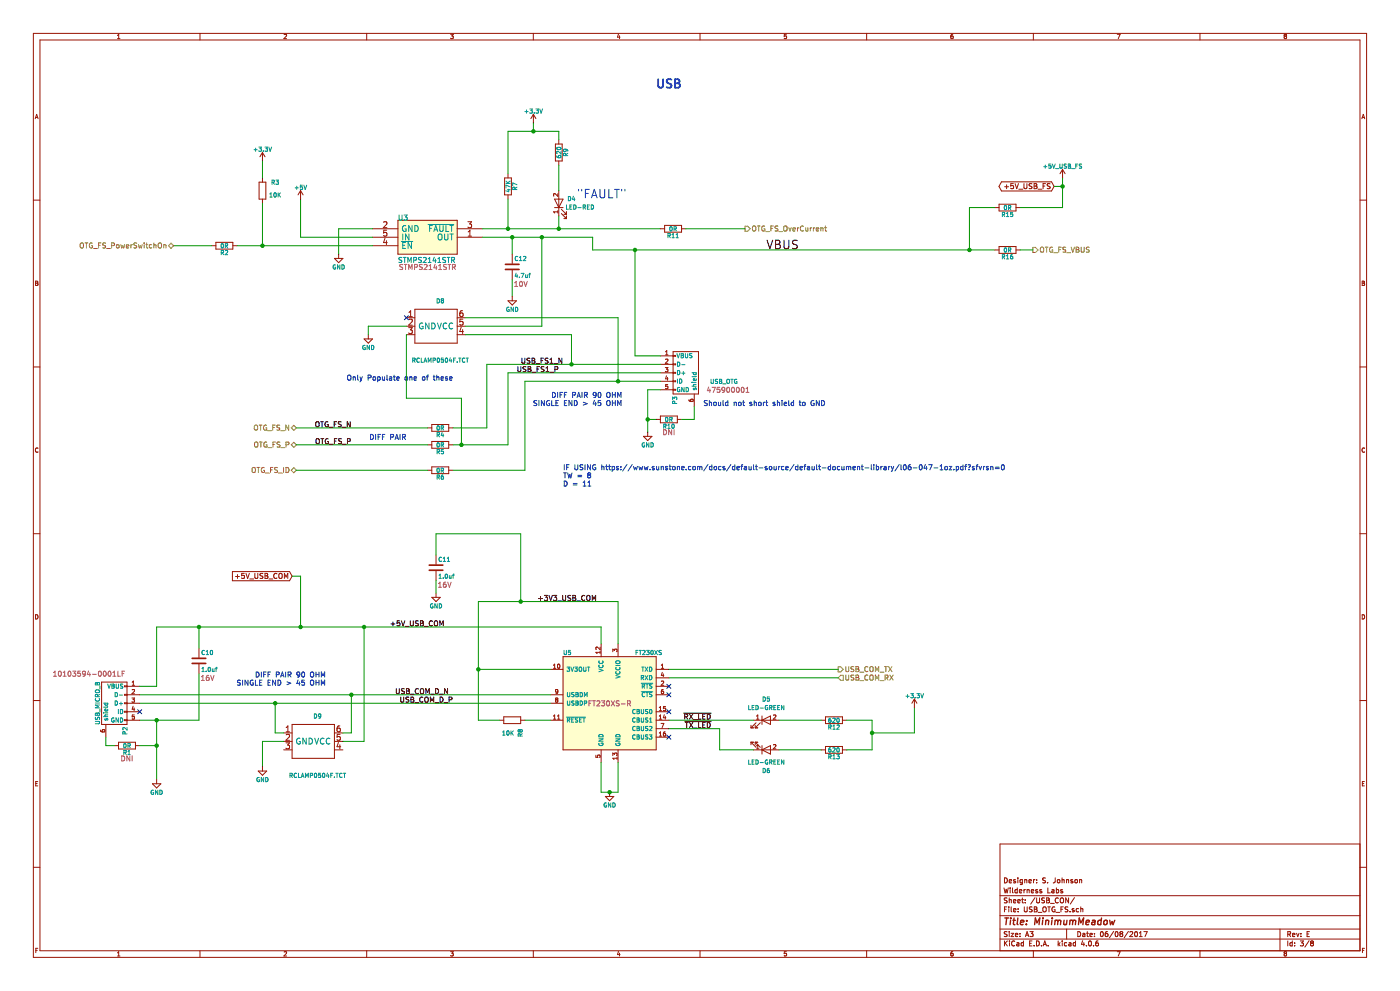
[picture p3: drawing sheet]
<svg xmlns="http://www.w3.org/2000/svg" width="419mm" height="297mm" viewBox="0 0 419 297" stroke-linecap="round" stroke-linejoin="round" font-family="sans-serif">
<g fill="none" stroke="#969400" stroke-width=".3">
<path d="M24.1 73l.3-.3 .6 .3-.2 1.2-.7-.2zM25.5 72.7h.8M25.9 72.7v1.5M27.6 72.8a.69 .69 0 0 0-.8 .7 .69 .69 0 0 0 .9 .6v-.5h-.3M28 74.4h1.2M29.5 73.5h.5M30.3 72.7h-.8v1.5M31.6 72.8l-.8 .1a.63 .63 0 0 0 .8 .8l-.1 .5h-.8M31.9 74.4h1.2M33.4 73.5h.8v-.6l-.8-.2v1.5M35 73.4l.2-.2 .4 .2-.1 .8-.5-.1zM36.2 73.2l.3 1 .3-.7 .3 .7 .2-1"/>
<path d="M37.8 73.7l.8-.1-.1-.3-.4-.1-.3 .3 .1 .7h.6M39.2 73.2v1M39.6 73.2l-.4 .3M41 72.8l-.8 .1a.63 .63 0 0 0 .7 .8l-.1 .5h-.7M41.5 73.2l.3 1 .2-.7 .3 .7 .3-1M43.2 72.7v.2M43.2 73.2v1M43.7 73.2h.6M43.9 72.7v1.3l.4 .2M45.5 73.3l-.5-.1-.3 .3 .2 .7h.6M46.1 73.4l.6-.1 .1 .9M46.1 72.7v1.5"/>
<path d="M47.5 73l.3-.3 .5 .3-.1 1.2-.7-.2zM49.1 73.4l.5-.1 .1 .9M49.1 73.2v1M51.2 72.8l.8 .8-.8 .7-.7-.7zM223.2 67.7h.8l.7 .8-.7 .8h-.8zM225.5 67.9l.3-.2 .6 .2-.2 1.2-.7-.1zM226.9 67.7h.9M227.3 67.7v1.5M229.1 67.7a.69 .69 0 0 0-.9 .7 .69 .69 0 0 0 1 .6v-.5h-.3M229.4 69.3h1.2M231 68.4h.5M231.7 67.7h-.7v1.5"/>
<path d="M233.1 67.7l-.8 .1a.63 .63 0 0 0 .7 .8l-.1 .5h-.7M233.3 69.3h1.2M234.9 67.9l.3-.2 .6 .2-.2 1.2-.7-.1zM236.3 68.2l.4 1 .4-1M237.6 68.7l.7-.2-.1-.3h-.4l-.2 .2v.7h.6M238.9 68.2v1M239.4 68.2l-.5 .3M240.8 67.8a.68 .68 0 0 0-1 .6 .68 .68 0 0 0 1 .6M241.4 68.2l.1 .9 .5-.1M242 68.2v1M242.8 68.2v1M243.2 68.2l-.4 .3"/>
<path d="M243.7 68.2v1M244.1 68.2l-.4 .3M244.6 68.7l.7-.2-.1-.3h-.4l-.2 .2v.7h.6M245.9 68.3l.6-.1 .1 1M245.9 68.2v1M247.1 68.2h.6M247.3 67.7v1.3l.4 .2M309.5 74.1h.7l.8 .7-.8 .8h-.7zM311.8 74.2l.3-.2 .5 .2-.1 1.2-.7-.1zM313.2 74h.8M313.6 74v1.5M315.3 74.1a.69 .69 0 0 0-.9 .7 .69 .69 0 0 0 1 .6v-.5h-.3"/>
<path d="M315.7 75.7h1.2M317.2 74.7h.5M317.9 74h-.7v1.5M319.3 74.1h-.8a.63 .63 0 0 0 .7 .8v.5h-.8M319.6 75.7h1.2M320.9 74l.5 1.5 .5-1.5M322.4 74h.5l.3 .3-.3 .4 .3 .2 .1 .3-.3 .3h-.6zM322.4 74.7h.5M323.9 74v1.2l.3 .3 .6-.3v-1.2M326.3 74.1h-.8a.63 .63 0 0 0 .8 .8l-.1 .5h-.7M76.3 127.5l.3-.2 .5 .2-.1 1.2-.7-.1zM76.3 132.6l.3-.3 .6 .3-.1 1.2-.8-.1z"/>
<path d="M77 139.9h.9M77.4 139.9v1.6M77.6 127.3h.9M77.7 132.3h.9M78.1 127.3v1.5M78.2 132.3v1.6M79.8 127.3a.69 .69 0 0 0-.9 .7 .69 .69 0 0 0 1 .6v-.5h-.3M79.9 132.4a.69 .69 0 0 0-.9 .7 .69 .69 0 0 0 1 .6v-.5h-.3M80.2 128.9h1.2M80.3 134h1.1M81.7 128h.5M81.8 133.1h.5"/>
<path d="M81.8 139.9h-.8v1.6M82.4 127.3h-.7v1.5M82.5 132.3h-.7v1.6M83.8 127.3l-.8 .1a.63 .63 0 0 0 .7 .8v.5h-.8M83.9 132.4l-.8 .1a.63 .63 0 0 0 .7 .8l-.1 .5h-.7M84.1 128.9h1.2M84.2 134h1.1M85 139.9v1.6M85.7 133.1h.7l.1-.6-.8-.2v1.6M85.7 139.9a.77 .77 0 0 1 .9 .8 .77 .77 0 0 1-.9 .8zM86.5 127.3v1.5l-.9-1.5v1.5M88 127.3l.8 .8-.8 .8-.7-.8z"/>
<path d="M88 132.4l.8 .8-.8 .7-.7-.7zM75.6 140.2l.3-.3 .6 .3-.2 1.2-.7-.1zM79.2 140a.69 .69 0 0 0-.9 .7 .69 .69 0 0 0 .9 .6v-.5h-.3M79.5 141.6h1.2M81 140.7h.6M83.2 140l-.9 .1a.63 .63 0 0 0 .8 .8l-.1 .5h-.7M83.4 141.6h1.2M87.3 140.8l.7-.8 .8 .8-.8 .7zM251.1 199.6h.8l.8 .8-.8 .8h-.8zM253.4 199.6v1.2l.3 .3 .6-.3v-1.2M255.8 199.6l-.8 .1a.63 .63 0 0 0 .7 .8v.5h-.8M256.5 199.6h.5l.3 .3-.3 .4 .3 .1v.4l-.3 .3h-.5z"/>
<path d="M260 199.7a.68 .68 0 0 0-.9 .6 .68 .68 0 0 0 .9 .6M260.7 199.8l.3-.2 .6 .2-.2 1.2-.7-.1zM265 199.6h.8M265.4 199.6v1.5M266.2 199.6l1 1.5M267.2 199.6l-1 1.5M251.9 202.2h.8v1.5h-.8l-.8-.8zM253.4 202.1v1.2l.3 .3 .6-.3v-1.2M255.8 202.2h-.8a.63 .63 0 0 0 .7 .8v.5h-.8M256.5 202.1h.5l.3 .3-.3 .4 .3 .2v.3l-.3 .3h-.5zM256.5 200.3h.5M256.5 202.8h.5"/>
<path d="M257.6 201.2h1.2M257.6 203.8h1.2M260 202.2a.68 .68 0 0 0-.9 .7 .68 .68 0 0 0 .9 .6M260.7 202.3l.3-.2 .6 .2-.2 1.2-.7-.1zM262.3 201.1v-1.5l.5 1.1 .5-1.1v1.5M262.3 203.6v-1.5l.5 1.1 .5-1.1v1.5M263.7 201.2h1.1M263.7 203.8h1.1M265.2 202.9l.7-.1 .1-.6-.8-.1v1.5M265.6 202.9l.5 .7M266.6 202.1l1 1.5M267.6 202.1l-1 1.5"/>
</g>
<g fill="none" stroke="#981200" stroke-width=".3">
<path d="M10 10h399.4v276.6h-399.4zM12 12h395.5v272.6h-395.5zM35.2 11.6h.7M35.2 10.6l.4-.3v1.3M59.9 10v2M85.1 10.4l.5-.1 .3 .3-.8 1h.8M109.9 10v2M135 11.4l.7 .1M135 10.3h.8l-.4 .5 .4 .2-.1 .4M135.7 11.4v.1M159.8 10v2M185.3 10.2l-.3 .9h.8"/>
<path d="M185.6 10.7v.9M209.7 10v2M234.9 11.4l.1 .1M235.6 10.3h-.6l-.1 .6 .5-.1 .3 .2-.1 .5h-.6M259.7 10v2M285.5 10.3l-.6 .3v.7l.2 .3 .4-.2v-.6h-.4l-.2 .2M309.6 10v2M334.7 10.3h.9l-.6 1.3M359.5 10v2M385 10.8l-.3 .3 .1 .3 .5 .1M385 10.8l-.3-.2 .3-.3 .5 .2-.3 .3M385 10.8h.2"/>
<path d="M385.2 10.8l.3 .3-.1 .3M385.4 11.4l-.1 .1M10.6 35.5l.4-1.3 .4 1.3M10.7 35.2h.6M159.8 34.2l-.8 1.3M159.8 34.2v2.6M159.8 34.2l.8 1.3M408 35.5l.5-1.3 .4 1.3M408.2 35.2h.6M10 59.9h2M77.6 54.5h2.1v5.1h-2.1zM78.6 45.7v2.5"/>
<path d="M78.6 53.3v1.2M78.6 59.6v1.3M78.6 45.7l-.7 1.2M78.6 45.7l.8 1.2M90.1 57.1l-.8 1.2M90.1 57.1v2.5M90.1 57.1l.7 1.2M151.2 53.3h2v5h-2zM152.2 52v1.3M152.2 58.3v1.3M166.2 59.6h2.5l-1.3 2.5zM166.4 43.1h2v5.1h-2z"/>
<path d="M167.1 58v.8l-.9-.8-.4 .2 .1 .5M167.4 41.9v1.2M167.4 48.2v1.3M167.4 57.1v7.6M300.1 54.4h15l.7 1.4-.7 1.4h-15l-.8-1.4zM301 55.9h1.2M301.6 55.3v1.2M303.6 55h-.7l-.1 .7 .7-.1 .2 .6-.3 .3-.6-.2M304.1 55l.5 1.5 .5-1.5M305.3 56.6h1.1M306.8 55v1.2l.3 .3 .6-.3v-1.2M309.2 55l-.8 .1a.63 .63 0 0 0 .7 .8l-.1 .5h-.7"/>
<path d="M309.8 55h.5l.3 .3-.3 .4 .3 .1 .1 .4-.3 .3h-.6zM309.8 55.7h.5M311 56.6h1.2M312.5 55.7h.5M313.3 55h-.8v1.5M314.6 55l-.8 .1a.63 .63 0 0 0 .7 .8v.5h-.8M318.4 50.7l-.8 1.3M318.4 50.7v2.6M318.4 50.7l.7 1.3M407.5 59.9h1.9M63.4 73.6h1.3M64.7 72.5h5.1v2.1h-5.1z"/>
<path d="M69.8 73.6h1.2M100.2 77.4h2.5l-1.2 1.2zM101.5 76.1v1.3M111.6 71h7.6M111.6 68.5h7.6M111.6 73.6h7.6M114.9 66.5l.7-.1 .3 .5-1.1 1.3h1.1M115.3 71.4l-.4 1.2h1.1M115.8 72v1.2M115.8 68.9h-.8l-.1 .9 .3-.2 .6 .1v.8l-.2 .2-.7-.2M119.2 66h17.8v10.1h-17.8zM137 71h7.6"/>
<path d="M137 68.5h7.6M140.2 66.4h1.1l-.6 .6 .5 .2v.8l-.2 .2-.8-.2M140.3 70.7h1M140.3 69.4l.5-.5v1.8M153.5 76.1v2.8M166.2 62.1h2.5M167.1 63.1v.7M167.1 63.4h-1.3l.4 .4M168.2 63.9l1.5 1.5M168.2 62.7l1.5 1.5M168.9 65.4h.8M168.9 64.2h.8"/>
<path d="M169.7 63.4v.8M169.7 64.7v.7M197.9 68.5h1.2M199.1 67.5h5.1v2h-5.1zM204.2 68.5h1.3M298.1 62.1h1.2M298.1 74.8h1.2M299.3 61.1h5.1v2.1h-5.1zM299.3 73.8h5.1v2h-5.1zM304.4 62.1h1.3M304.4 74.8h1.3M10.7 84.2l.6 .2-.2 .4 .3 .2-.2 .5h-.5z"/>
<path d="M10.7 84.8h.4M121.8 95.1h2.5M121.8 97.7h2.5M122.4 98.1h1.1l-.5 .7 .5 .1v.8l-.3 .2-.8-.2M122.5 94.8h1M122.5 93.5l.5-.5v1.8M122.5 95.7l.7-.1 .3 .5-1.1 1.2h1.1M124.3 92.6h12.7v10.1h-12.7zM137 95.1h2.5M137 97.7h2.5M138.2 98l-.5 1.3h1.2M138.6 93h-.4a1.12 1.12 0 0 0-.1 1.8l.6-.2v-.7l-.6-.2-.4 .3"/>
<path d="M138.6 98.7v1.2M138.7 95.6h-.9l-.1 .8 .3-.2 .6 .1 .1 .9-.3 .1-.7-.1M152.2 90.1h2.5l-1.2 1.2zM153.5 80.9v2.8M153.5 88.8v1.3M408.1 84.2l.7 .2-.2 .4 .3 .2-.3 .5h-.5zM408.1 84.8h.5M10 109.9h2M109.1 101.5h2.5l-1.3 1.2zM110.3 100.2v1.3M121.8 100.2h2.5M137 100.2h2.5"/>
<path d="M197.9 106.5h3.8M197.9 109.1h3.8M197.9 111.6h3.8M197.9 114.2h3.8M197.9 116.7h3.8M199.3 110h.8l-.4 .5 .4 .1v.6h-.8M199.4 106.2h.7M199.4 105.3l.4-.3v1.2M199.4 107.6l.5-.1 .2 .4-.8 .9h.8M199.7 112.5l-.3 .9h.8M200 113v.8M200.1 115.1h-.6l-.1 .6h.7v.6h-.7"/>
<path d="M201.7 105.3h7.6v12.7h-7.6zM201.7 106.4h.7v.3h-.7M201.7 109h.7v.2h-.7M201.7 111.5h.7v.2h-.7M201.7 114h.7v.3h-.7M201.7 116.6h.7v.2h-.7M206.4 119.6l.3 .6h.7l.3-.2-.1-.4h-.6l-.1 .4 .2 .2M208 118v3.8M407.5 109.9h1.9M11.4 134.2a.58 .58 0 0 0-.8 .5 .58 .58 0 0 0 .8 .6M128.1 128.1h1.3M128.1 133.2h1.3"/>
<path d="M129.4 127.1h5v2h-5zM129.4 132.2h5v2h-5zM129.4 139.8h5v2h-5zM134.4 128.1h1.3M134.4 133.2h1.3M192.8 130.6h2.5l-1.2 1.3zM194.1 129.4v1.2M196.6 125.6h1.3M197.9 124.6h5v2h-5zM202.9 125.6h1.3M408.9 134.2a.58 .58 0 0 0-.8 .5 .58 .58 0 0 0 .8 .6M10 159.8h2"/>
<path d="M128.1 140.8h1.3M134.4 140.8h1.3M407.5 159.8h1.9M69.6 171.1h17.2l.7 1.4-.7 1.4h-17.2zM70.6 172.6h1.1M71.2 172v1.2M73.2 171.7h-.8v.7l.7-.1 .2 .6-.3 .3-.6-.2M73.7 171.7l.5 1.5 .5-1.5M74.8 173.3h1.2M76.4 171.7v1.2l.3 .3 .5-.3v-1.2M78.8 171.7l-.8 .1a.63 .63 0 0 0 .7 .8l-.1 .5h-.7M79.4 171.7h.5l.3 .3-.3 .4 .3 .1 .1 .4-.3 .3h-.6z"/>
<path d="M79.4 172.4h.5M80.6 173.3h1.1M83 171.8a.68 .68 0 0 0-1 .6 .68 .68 0 0 0 1 .6M83.6 171.9l.3-.2 .6 .2-.2 1.2-.7-.1zM85.2 173.2v-1.5l.5 1 .5-1v1.5M129.4 178.8h2.5l-1.3 1.3zM130.6 166.2v2.7M130.6 171v2.8M130.6 177.6v1.2M10.7 184a.65 .65 0 0 1 .7 .7 .65 .65 0 0 1-.7 .6zM59.6 194.1v2.7M59.6 198.9v2.8"/>
<path d="M165.8 199.2l.4-.4v1.3M167.1 198.9l.2-.1a.61 .61 0 0 1 .5 .7 .61 .61 0 0 1-.6 .5zM168.7 196.6h27.9v27.9h-27.9zM179.8 193.7v.8l-.9-.8-.4 .3 .1 .4M179.8 194.9v.8M179.8 195.3h-1.3l.4 .4M180.1 192.8v3.8M183.6 195.1v-.8l.5 .5 .1-.4h.5v.7M185.2 192.8v3.8M198.1 199.2l.4-.4v1.3M408.1 184a.65 .65 0 0 1 .8 .7 .65 .65 0 0 1-.8 .6zM10 209.7h2"/>
<path d="M30.1 218.6l.3 .5h.8l.2-.2-.1-.4-.6 .1-.1 .3 .2 .2M30.4 204.2h7.7v12.7h-7.7zM31.7 216.9v3.8M38.1 205.5h3.8M38.1 208h3.8M38.1 210.5h3.8M38.1 215.6h3.8M38.1 213.1h3.8M38.1 205.3h-.8v.3h.8M38.1 207.9h-.8v.2h.8M38.1 210.4h-.8v.3h.8M38.1 213h-.8v.2h.8"/>
<path d="M38.1 215.5h-.8v.2h.8M39.5 209h.8l-.4 .5 .4 .1v.5h-.8M39.6 205.2h.7M39.6 204.3l.4-.4v1.3M39.6 206.5l.5-.1 .2 .4-.8 .9h.8M39.6 214.6h.7v.5l-.2 .2-.5-.1M39.6 206.5h.1M39.6 214.6h.1M39.9 211.4l-.3 .9h.8M40.2 211.9v.9M40.3 214h-.7v.6M85 219.4h2.5"/>
<path d="M85.7 219.1h1.1M85.7 217.8l.5-.5v1.8M87.5 216.9h12.7v10.1h-12.7zM100.2 219.4h2.5M101.8 217.3h-.3a1.12 1.12 0 0 0-.2 1.8l.6-.2v-.7l-.6-.2-.3 .3M101.9 219.9h-.8l-.1 .8 .2-.2 .6 .1 .1 .9-.3 .1-.6-.1M149.7 215.6h1.2M150.9 214.6h5.1v2h-5.1zM156 215.6h1.3M164.9 200.4h3.8M164.9 208h3.8M164.9 210.5h3.8"/>
<path d="M164.9 215.6h3.8M165.8 200.1h.7M165.8 214.4l.4-.4v1.3M165.8 215.3h.7M166.5 206.5v.6l.4 .1 .2-.2M166.5 209.1l.2 .4M166.5 206.5l.4-.1 .2 .3v.7l-.6 .3M166.5 209l.6 .1-.2 .4M166.5 209v.1M166.5 206.5h.1M166.7 209.5l-.3 .3 .3 .4 .4-.2-.2-.5M166.7 209.5h.2"/>
<path d="M167 214.4l.4-.4v1.3M167 215.3h.8M196.6 200.4h3.8M196.6 205.5h3.8M196.6 202.9h3.8M196.6 208h3.8M196.6 218.2h3.8M196.6 215.6h3.8M196.6 213.1h3.8M197.5 211.9l.4-.4v1.3M197.5 214.4l.4-.4v1.3M197.5 219.5l.4-.4v1.3"/>
<path d="M197.5 215.3h.7M197.5 212.8h.7M198.1 216.6h.8l-.5 1.2M198.1 200.1h.7M198.1 204l.5-.1 .2 .4-.7 .9h.7M198.3 206.5l-.1 1.1h.6l-.1-.6-.3-.1-.3 .2M198.4 206.5h-.1M198.4 201.3l-.3 .9h.8M198.7 201.8v.8M198.7 206.4l-.3 .1M199 214l-.3 .9h.8M199.3 219.1l-.5 .3-.1 .7 .3 .3 .4-.1-.1-.6-.3-.1-.3 .2"/>
<path d="M199.3 214.5v.8M199.4 211.5h-.6l-.1 .6h.7v.5h-.7M225 217.9h.8M225 217.1v.8M225.8 215.6h7.6M226.3 217.9h.7M226.3 217.1v.8M226.5 216.4l-1.5 1.5M226.7 215.3h.7M226.7 214.4l.3-.4v1.3M227.8 216.4l-1.5 1.5M228.3 214.3v2.6"/>
<path d="M228.3 215.6l2.5-1.3v2.6zM231.8 214.1l.4-.1 .3 .4-.8 .9h.8M246.1 215.6h1.2M247.3 214.6h5.1v2h-5.1zM252.4 215.6h1.3M274 209.3l-.8 1.2M274 209.3v2.5M274 209.3l.7 1.2M407.5 209.7h1.9M10.7 234.6h.4M11.3 234h-.6v1.3h.6M34.2 223.2h1.3"/>
<path d="M35.5 222.2h5.1v2h-5.1zM40.6 223.2h1.3M45.7 234.6h2.5l-1.3 1.3zM46.9 233.4v1.2M77.4 230.8h2.5l-1.3 1.3zM78.6 229.6v1.2M85 224.5h2.5M85 222h2.5M85.7 222.4h1.1l-.6 .6 .5 .2v.8l-.3 .2-.7-.2M85.7 220l.7-.1 .4 .5-1.1 1.2h1.1M100.2 224.5h2.5M100.2 222h2.5"/>
<path d="M101.4 222.3l-.4 1.3h1.1M101.8 223v1.2M178.5 226.1v.6l.6 .1M179.1 226.7v.1M179.1 226.7l-.1-.4 .2-.3 .5 .1v.6M179.7 226.7v.1M180.1 224.5v3.8M181.4 238.4h2.5l-1.3 1.3zM182.6 237.2v1.2M183.6 226.2v-.8l.5 .5 .1-.4h.5v.7M184.9 226.7v.7M184.9 227h-1.3l.4 .4"/>
<path d="M185.2 224.5v3.8M196.6 220.7h3.8M197.5 220.4h.7M225 222.2h.8M225 222.2v.8M225 222.2l1.5 1.5M225.8 224.5h7.6M226.3 222.2h.7M226.3 222.2v.8M226.3 222.2l1.5 1.5M226.7 223.3l.3-.4v1.3M226.7 224.2h.7"/>
<path d="M228.3 223.2v2.6M228.3 224.5l2.5-1.3v2.6zM231.8 223l.4-.1 .3 .4-.8 .9h.8M246.1 224.5h1.2M247.3 223.5h5.1v2h-5.1zM252.4 224.5h1.3M408.2 234.6h.4M408.8 234h-.6v1.3h.6M10 259.7h2M407.5 252.7h-107.9v31.9M407.5 259.7h1.9M299.6 278.1h107.9"/>
<path d="M299.6 274.1h107.9M299.6 268.2h107.9M300.8 265.8l.4 1.5 .3-1.1 .2 1.1 .4-1.5M301 262.8a.76 .76 0 0 1 .8 .8 .76 .76 0 0 1-.8 .7zM301 272.2h.5M301.7 271.5h-.7v1.5M301.7 279l-.7 .1a.64 .64 0 0 0 .7 .7l-.1 .5h-.7M301.7 268.9l-.7 .1a.64 .64 0 0 0 .7 .7l-.1 .5h-.7M302.2 271.5v.2M302.2 272v1M302.4 278.9v.2M302.4 263.8l.7-.1-.1-.3-.4-.1-.2 .2v.7h.6"/>
<path d="M302.4 268.8v1.5M302.4 279.4v1M302.4 269.4h.6v.9M302.7 265.8v.2M302.7 266.3v1M302.9 279.4h.8l-.8 1h.8M303 271.5v1.3l.2 .2M303.4 265.8v1.3l.2 .2M303.6 269.8l.7-.1v-.3l-.4-.1-.3 .2 .1 .7h.6M303.7 272.5l.7-.1-.1-.3-.4-.1-.2 .2v.7h.6M304.2 279.9l.7-.1v-.3l-.4-.1-.3 .2 .1 .7h.6M304.2 263.4l-.5 .1v.3l.5 .1v.3h-.5"/>
<path d="M304.8 266.4l-.5-.1-.2 .3v.6h.7M304.8 265.8v1.5M304.9 269.8l.7-.1v-.3l-.4-.1-.3 .2 .1 .7h.6M305 262.8v.2M305 263.3v1M305 272.1v.1M305 272.9v.1M305.4 266.8l.7-.1v-.3l-.5-.1-.2 .2 .1 .7h.6M305.6 279.5v.1M306.1 269.3h.6M306.3 263.4l-.4-.1-.3 .3 .1 .6h.6M306.3 268.8v1.3l.4 .2"/>
<path d="M306.3 263.3v1.4l-.6 .1M306.8 266.3v1M306.9 271.5v1.2l.3 .3 .5-.3v-1.2M307 263.5l.6-.1v.9M307 263.3v1M307.2 269.4v.1M307.2 270.2v.1M307.2 266.3l-.4 .3M307.4 280h.7M307.7 266.3v1M307.7 266.5l.6-.1 .1 .9M308.3 263.8l.7-.1-.1-.3-.4-.1-.2 .2 .1 .7h.5"/>
<path d="M308.6 278.9h.9l-.5 .6 .4 .1v.7h-.8M309 266.8l.7-.1v-.3l-.5-.1-.2 .2 .1 .7h.6M309.2 271.6l-.7 .1a.64 .64 0 0 0 .7 .7l-.1 .5h-.7M309.7 263.3v1M309.9 271.5h.5l.3 .3-.3 .4 .3 .5-.2 .3h-.6zM309.9 272.2h.5M310.1 268.7l-1.3 2M310.1 263.3l-.4 .3M310.6 263.4v.1M310.6 264.2v.1M310.6 268.8v1.2l.3 .3 .6-.3v-1.2M310.9 266.4l-.6 .1 .1 .3 .5 .1v.3h-.6"/>
<path d="M311 273.1h1.2M312.1 266.4l-.6 .1 .1 .3 .5 .1v.3h-.6M312.5 271.7l.3-.2 .6 .2 .1 .8-.4 .5-.6-.2zM312.9 268.9l-.7 .1a.64 .64 0 0 0 .7 .7l-.1 .5h-.7M313.2 262.9l-.8 .1a.64 .64 0 0 0 .8 .8l-.1 .4h-.7M313.6 268.8h.5l.3 .3-.3 .4 .3 .5-.2 .3h-.6zM313.6 269.5h.5M313.9 264.2v.1M313.9 271.5h.8M313.9 265.8v1.5h.7M314.3 271.5v1.5M314.7 270.5h1.2"/>
<path d="M315.2 266.4h.5l.1 .9M315.8 266.7l-.7 .3 .2 .3 .5-.1M316 271.6a.69 .69 0 0 0-.9 .7 .69 .69 0 0 0 1 .6v-.5h-.3M316.1 262.8v1.3l-.5 .2M316.4 273.1h1.1M316.5 266.4l.4-.1 .3 .3-.1 .6h-.6M316.5 265.8v1.5M316.9 263.5h.6l-.1 .7h-.5zM317.1 269a.67 .67 0 0 0-1 .6 .67 .67 0 0 0 1 .6M317.7 269l.3-.2 .6 .2 .1 .8-.4 .5-.6-.2zM317.9 272.2h.5M318.2 263.5l.6-.1v.9"/>
<path d="M318.2 262.8v1.5M318.4 266.4l-.6 .1v.3l.6 .1v.3h-.6M318.6 271.5h-.7v1.5M319.5 263.5l.6-.1 .1 .9M319.5 263.3v1M319.6 278.1v3M320 271.6l-.8 .1a.64 .64 0 0 0 .7 .7l-.1 .5h-.7M320.2 268.8v1.5l-.9-1.5v1.5M320.6 272.9v.1M321.4 263.4l-.6 .1 .1 .3 .5 .1v.3h-.6M321.8 272.1l-.6 .1 .1 .2 .5 .2v.3h-.6M321.9 268.7l-1.2 2"/>
<path d="M322.1 263.5h.6v.7h-.6zM322.9 278.9a.76 .76 0 0 1 .9 .8 .76 .76 0 0 1-.9 .7zM323.1 272.1l-.4-.1-.3 .3 .1 .6h.6M323.5 263.5l.5-.1 .1 .9M323.5 263.3v1M323.8 271.5v1.5M323.8 272.1h.6v.9M324.4 279.5h.6v.9M325 279.8l-.7 .2 .3 .4 .4-.1M325.6 279.4h.5M325.8 278.9v1.3l.3 .2M326.5 279.9l.8-.1-.1-.3-.4-.1-.3 .2 .1 .7h.6"/>
<path d="M327.9 279.5v.1M329.8 279.1l.2-.2a.72 .72 0 0 1 .6 .8 .72 .72 0 0 1-.7 .6l-.2-.5zM331.8 278.9l-.6 .4-.1 .8 .3 .3 .5-.1-.1-.8h-.4l-.3 .3M333.7 278.8l-1.3 2M334.3 279.1l.2-.2a.72 .72 0 0 1 .5 .8 .72 .72 0 0 1-.7 .6l-.2-.5zM335.8 279.5l-.3-.2 .3-.4 .6 .3-.3 .3M335.8 279.5l-.3 .3 .3 .6 .6-.3-.3-.6M335.8 279.5h.3M338.1 278.8l-1.3 2M338.5 279.1l.6-.2 .3 .4-1 1.1h1M340.1 279.1l.2-.2a.72 .72 0 0 1 .5 .8 .72 .72 0 0 1-.6 .6l-.3-.5zM341.4 279.3l.4-.4v1.5"/>
<path d="M342.7 278.9h1l-.6 1.5M383.5 278.1v6.5M385.8 279.7l.7-.1 .1-.5-.8-.2v1.5M386.2 279.7l.5 .7M387.2 279.9l.8-.1-.1-.3-.4-.1-.3 .2 .1 .7h.6M388.5 279.4l.3 1 .4-1M389.8 279.5v.1M391.6 279.6h.5M392.3 278.9h-.7v1.5h.7M10.7 284.5h.5M11.3 283.9h-.6v1.3M35.2 285.3l.4-.4v1.3"/>
<path d="M35.2 286.2h.7M59.9 284.6v2M85.2 285h-.1M85.2 285h.5M85.7 285h.1M85.8 285v.5l-.7 .7h.8M109.9 284.6v2M135 284.9h.8l-.4 .5 .4 .3-.1 .4h-.7M159.8 284.6v2M185.3 284.8l-.3 1h.8M185.6 285.4v.8M209.7 284.6v2"/>
<path d="M235.6 284.9h-.6l-.1 .6h.7l.1 .5-.3 .2-.5-.1M259.7 284.6v2M285 285l-.1 1.1 .5 .1 .2-.2-.1-.5-.4-.1-.2 .3M285.1 285h-.1M285.5 284.9l-.4 .1M299.6 281.1h107.9M301 281.7v1.5M301.2 282.3l.6 .9M301.8 281.7l-.8 .9M302.4 281.7v.1M302.4 282.2v1M304 281.8a.67 .67 0 0 0-.9 .7 .67 .67 0 0 0 .9 .6"/>
<path d="M304.7 282.3h.5l.1 .9M305.3 282.6l-.7 .2 .2 .4 .5-.1M305.6 280.3v.1M306.6 282.3l-.4-.1-.3 .3 .1 .6h.6M306.6 281.7v1.5M307.2 280.4l.5-1.5 .5 1.5M308.5 282.4h.5M309.2 281.7h-.7v1.5h.7M309.6 284.6v2M309.8 283.1v.1M310.5 281.7a.76 .76 0 0 1 .9 .7 .76 .76 0 0 1-.9 .8zM312 283.1v.1"/>
<path d="M312.5 283.2l.5-1.5 .5 1.5M312.7 282.8h.7M314 283.1v.1M317 281.7v1.5M317.2 282.6l.4 .6M317.6 282.2l-.6 .6M318.3 281.7v.1M318.3 282.2v1M319.6 282.3l-.4-.1-.3 .3 .1 .6h.6M320.3 282.3h.5l.1 .9M320.9 282.6l-.7 .2 .2 .4 .5-.1M322.2 282.3l-.4-.1-.3 .3 .1 .6h.6"/>
<path d="M322.2 281.7v1.5M324.4 281.6l-.4 1.1h.9M324.7 282.2v1M325.5 283.1v.1M326.3 281.8l.2-.1a.72 .72 0 0 1 .5 .8 .72 .72 0 0 1-.6 .6l-.3-.5zM327.6 283.1v.1M327.9 280.3v.1M329 281.7l-.7 .4v.8l.2 .3 .6-.1-.1-.8h-.5l-.2 .3M334.7 284.9h.9l-.6 1.3M341.4 280.4h.8M359.5 284.6v2M385 285.5l-.3 .2 .3 .5 .5-.2-.3-.5"/>
<path d="M385 285.5h.2M385.3 285h-.5l.2 .5M385.3 285h.1M385.3 285.4l-.1 .1M385.4 285v.4M385.4 285.4h-.1M385.8 281.7v1.5M387.2 282.3l-.5-.1-.2 .3v.6h.7M387.2 281.7v1.5M387.9 283.1v.1M387.9 282.3v.1M389.6 281.7h.9l-.5 .6 .4 .1v.7h-.8"/>
<path d="M389.8 280.3v.1M392.2 281.6l-1.2 1.9M392.9 282.3l-.2 .3 .2 .6 .6-.3-.3-.6M392.9 282.3l-.2-.2 .2-.4 .6 .3-.3 .3M392.9 282.3h.3M408.2 284.5h.4M408.8 283.9h-.6v1.3"/>
</g>
<g fill="none" stroke="#009596" stroke-width=".3">
<path d="M157.3 33.4h.9M157.8 32.9v1M158.7 32.6h.8l-.4 .5 .4 .1v.6h-.8M160.1 33.8v.1M160.5 32.6h.8l-.4 .5 .4 .1v.6h-.8M161.7 32.6l.4 1.3 .4-1.3M76.1 44.8h1M76.6 44.3v1M77.5 44h.8l-.4 .5 .4 .1v.6h-.8M78.9 45.2v.1M79.4 44h.8l-.5 .5 .4 .1v.6h-.7M80.5 44l.4 1.3 .5-1.3"/>
<path d="M80.8 59h.8M80.8 58.1l.4-.4v1.3M81.5 54.6l.6-.1 .1-.5-.7-.1v1.3M81.8 54.6l.4 .6M82.2 57.8l.1-.1a.61 .61 0 0 1 .5 .7 .61 .61 0 0 1-.6 .5zM82.6 53.9h.8l-.4 .5 .4 .1v.6h-.8M83.3 57.7v1.3M83.5 58.3l.5 .7M84 57.7l-.7 .7M88.4 56.2h1M88.9 55.8v.9M90.6 55.5h-.6v.5h.6v.6h-.6"/>
<path d="M91 55.5l.4 1.2 .5-1.2M151.6 54.9h1.3M151.6 54.2l.7 .7M152 56.8h.9M152.4 56.6v.8l-.9-.3M152.9 56l-1.3-.6v.9M152.9 54.2l-.8 .5M153.7 56.1l-.1 .6h1.3M153.7 56.1h.1M153.7 56.1h.5l.1 .6M154.9 56l-.6 .4M154.9 55.3l-1.3-.5v.8"/>
<path d="M166.8 46.6l.1 .4M166.9 44.3a.76 .76 0 0 1 1.2 .2 .66 .66 0 0 1-.7 .3 .66 .66 0 0 1-.5-.5zM166.9 47v.1M166.9 46h.1M166.9 47.1l1.1 .1v-.6h-.7v.4l.2 .2M168.1 45.3v.8l-.9-.8-.4 .2 .1 .5M169.4 44.7l.2 .2v.4h-.7l-.1-.4 .3-.2h.7l.3 .6M169.5 46.6l-.1-.6-.5-.1-.1 .7h1.3M170.1 45.9l-.6 .4M170.3 58.8a.64 .64 0 0 1 .7 .7 .64 .64 0 0 1-.7 .6zM171.8 58.7l-.3 1h.8M172.1 59.2v.9"/>
<path d="M312.7 49.9h1M313.2 49.4v1M314.9 49.1h-.6l-.1 .6h.7v.6h-.7M315.3 49.1l.4 1.3 .4-1.3M316.3 50.5h.9M317.5 49.1v1l.3 .3 .5-.3v-1M319.5 49.2h-.6v.4a.54 .54 0 0 1 .6 .7h-.7M320.1 49.1l.6 .2-.2 .4 .3 .4-.2 .3h-.5zM320.1 49.7h.4M321 50.5h1M322.3 49.7h.4M322.9 49.1h-.6v1.3"/>
<path d="M324.1 49.2h-.6l-.1 .4a.54 .54 0 0 1 .6 .7h-.7M66.3 75.6h.6v-.5l-.6-.1v1.3M66.3 73.1l.2-.1a.61 .61 0 0 1 .5 .6 .61 .61 0 0 1-.6 .5zM66.6 75.6l.4 .7M67.5 75.1l.5-.1 .2 .3-.8 1h.8M67.5 73.6l.6-.1 .1-.4-.7-.1v1.2M67.8 73.6l.4 .6M100.5 79.3a.57 .57 0 0 0-.7 .6 .57 .57 0 0 0 .8 .5v-.4h-.3M101.8 79.3v1.3l-.7-1.3v1.3M102.4 79.3a.64 .64 0 0 1 .7 .6 .64 .64 0 0 1-.7 .7zM119.6 64.4v1.2l.3 .3 .6-.3v-1.2M120.2 72.3h3.5"/>
<path d="M120.4 77.1l-.8 .1a.63 .63 0 0 0 .7 .8l-.1 .5h-.7M120.7 73.4h.6M120.7 70.1v1.7M120.8 77.1h.9M121 64.4h1l-.5 .6 .5 .2-.1 .6-.2 .1-.7-.1M121.3 77.1v1.5M121.5 72.6h-.8v1.8h.8M121.6 67.6a.81 .81 0 0 0-1 .8 .81 .81 0 0 0 1.1 .7v-.6h-.4M122.2 78.6v-1.5l.5 1.1 .5-1.1v1.5M122.5 70.1v1.7l-1-1.7v1.7M123.3 72.6v1.8l-1-1.8v1.8M123.5 67.5v1.8l-1.1-1.8v1.8"/>
<path d="M123.9 77.9l.8-.1 .1-.6-.9-.1v1.5M124.3 67.5a.9 .9 0 0 1 1 .9 .9 .9 0 0 1-1 .9zM126.3 77.1l-.8 .1a.63 .63 0 0 0 .7 .8l-.1 .5h-.7M126.8 77.2l.6-.1 .3 .4-.9 1.1h.9M128.3 67.2h7.7M128.3 78.6h.9M128.3 77.5l.4-.4v1.5M128.7 68.4h.6M129.5 67.5h-.8v1.8M130 69.3l.6-1.8 .5 1.8M130.1 77l-.4 1.1h1M130.1 68.8h.9"/>
<path d="M130.5 77.6v1M131.2 78.6h.9M131.2 77.5l.4-.4v1.5M131.5 70.1h.2a.59 .59 0 0 1 .7 .5v.6a.62 .62 0 0 1-.7 .6l-.5-.6zM131.8 67.5v1.4l.3 .4h.3l.4-.4v-1.4M133.2 70.1v1.4l.3 .3h.4l.3-.3v-1.4M133.5 77.1l-.8 .1a.63 .63 0 0 0 .7 .8v.5h-.8M133.6 67.5v1.8h.8M133.9 77.1h.9M134.4 77.1v1.5M134.8 70.1h1M134.8 67.5h1"/>
<path d="M135.3 67.5v1.8M135.3 70.1v1.7M135.3 77.9l.7-.1 .1-.6-.8-.1v1.5M135.7 77.9l.5 .7M155.1 76.9a.56 .56 0 0 0-.8 .5 .56 .56 0 0 0 .8 .5M155.6 78h.7M155.6 77.1l.4-.3v1.2M156.8 76.9l.5-.1 .3 .3-.8 .9h.8M169.7 61.4v1.2h.6M170.7 61.9h.5M171.4 61.4h-.7v1.2h.7M171.9 61.4a.64 .64 0 0 1 .7 .6 .64 .64 0 0 1-.7 .6z"/>
<path d="M173.2 62.1h.9M174.7 62l.6-.1 .1-.4-.7-.1v1.2M175 62l.4 .6M176 61.9h.4M176.6 61.4h-.6v1.2h.6M177.1 61.4a.64 .64 0 0 1 .8 .6 .64 .64 0 0 1-.8 .6zM200.1 70.6l.6-.1 .1-.5-.7-.1v1.3M200.4 70.6l.4 .6M200.8 68l.2-.1a.61 .61 0 0 1 .4 .6 .61 .61 0 0 1-.5 .6zM201.3 71.2h.7M201.3 70.3l.4-.4v1.3M201.9 68.5h.7v-.5l-.7-.1v1.2"/>
<path d="M202.2 68.5l.5 .6M202.6 71.2h.7M202.6 70.3l.3-.4v1.3M300.6 76.9l.4 .6M300.6 64.2l.4 .6M300.9 76.3h-.6v1.2M300.9 76.3l.1 .1M300.9 64.2h-.6M301 74.3l.2-.1a.61 .61 0 0 1 .4 .7 .61 .61 0 0 1-.5 .5zM301 64.1l-.1-.5h-.6v1.2M301 76.4l-.1 .4-.6 .1M301 61.6l.2-.1a.61 .61 0 0 1 .4 .7 .61 .61 0 0 1-.5 .5z"/>
<path d="M301 64.1l-.1 .1M301.5 77.5h.7M301.5 63.9l.4-.3v1.2M301.5 76.6l.4-.3v1.2M301.5 64.8h.7M302.1 62.2l.7-.1v-.5l-.7-.1v1.3M302.1 74.9l.7-.1v-.5l-.7-.1v1.3M302.4 74.9l.5 .6M302.4 62.2l.5 .6M303.3 76.3l-.5 .3v.7l.2 .2 .4-.1-.1-.6-.3-.1-.2 .3M303.4 63.6h-.6v.6h.6v.5h-.6M126.7 96.8a.81 .81 0 0 0-1.1 .8 .81 .81 0 0 0 1.2 .7v-.6h-.4"/>
<path d="M128.5 96.7v1.8l-1-1.8v1.8M129.4 96.7a.9 .9 0 0 1 1 .9 .9 .9 0 0 1-1 .9zM131 89.4a.64 .64 0 0 1 .7 .7 .64 .64 0 0 1-.7 .6zM131.1 96.7l.6 1.8 .5-1.8M132.4 90l-.2-.3 .2-.3 .4 .1-.1 .5M132.4 90l-.2 .2 .2 .5 .5-.2-.2-.5M132.4 90h.3M133.9 96.9a.79 .79 0 0 0-1.2 .7 .79 .79 0 0 0 1.2 .7M135.6 96.9a.79 .79 0 0 0-1.1 .7 .79 .79 0 0 0 1.1 .7M152.5 92a.57 .57 0 0 0-.7 .6 .57 .57 0 0 0 .8 .5v-.4h-.3M153.8 92v1.2l-.7-1.2v1.2M154.4 92a.64 .64 0 0 1 .8 .6 .64 .64 0 0 1-.8 .6z"/>
<path d="M154.6 81.8l-.2 .9h.7M154.9 82.2v.9M155.7 83h.1M155.6 83h.1M156.1 81.8h.8l-.5 1.3M157.5 82.2v.8h.4M158 82.2v.9M158 83h-.1M158.4 82.2h.5M158.9 81.8l-.3 .2v1.1M109.4 103.4a.57 .57 0 0 0-.7 .6 .57 .57 0 0 0 .7 .5v-.4h-.2M110.7 103.4v1.3l-.7-1.3v1.3"/>
<path d="M111.3 103.4a.64 .64 0 0 1 .7 .6 .64 .64 0 0 1-.7 .7zM123.7 107.9l.6-.1v-.5l-.6-.1v1.3M124 107.9l.4 .6M125.6 107.3a.56 .56 0 0 0-.7 .5 .56 .56 0 0 0 .7 .5M126.2 107.2v1.3h.6M127 108.5l.4-1.3 .5 1.3M127.2 108.1h.5M128.3 108.5v-1.3l.4 .9 .4-.9v1.3M129.8 107.9l.6-.1v-.5l-.6-.1v1.3M131.1 107.3l.1-.1a.61 .61 0 0 1 .5 .6 .61 .61 0 0 1-.6 .6zM132.8 107.2h-.6v.6h.6v.5h-.6M133.5 107.3l.2-.1a.61 .61 0 0 1 .4 .6 .61 .61 0 0 1-.5 .6z"/>
<path d="M134.9 107.1l-.3 .9h.8M135.2 107.6v.9M135.9 107.8h.4M136.5 107.2h-.6v1.3M137 108.3v.2M137.4 107.2h.7M137.8 107.2v1.3M139.3 107.3a.56 .56 0 0 0-.8 .5 .56 .56 0 0 0 .8 .5M139.6 107.2h.8M140 107.2v1.3M201.5 119.7v-.8l.5 .4 .1-.4h.6v.8M202.8 105.9l.4 1.2 .4-1.2"/>
<path d="M203 108.4a.64 .64 0 0 1 .7 .6 .64 .64 0 0 1-.7 .7zM203 110.9a.64 .64 0 0 1 .7 .7 .64 .64 0 0 1-.7 .6zM203 113.5v1.2M203.6 113.5a.64 .64 0 0 1 .7 .6 .64 .64 0 0 1-.7 .6zM203.6 116.1a.57 .57 0 0 0-.7 .5 .57 .57 0 0 0 .8 .5v-.4h-.2M204.1 105.9l.6 .2-.2 .3 .3 .5-.2 .2h-.5zM204.1 106.4h.4M204.3 109.2h.9M204.3 111.7h.9M204.7 111.2v1M205 116v1.3l-.7-1.3v1.3M205.3 105.9v1l.3 .2 .5-.2v-1"/>
<path d="M205.6 116a.64 .64 0 0 1 .7 .6 .64 .64 0 0 1-.7 .7zM207.3 105.9h-.6v.4a.54 .54 0 0 1 .6 .7h-.7M207.3 115.6h1.3M207.4 114.5h.1M207.3 111.6h1.3M207.4 114.4v.1M207.7 114.5h.9M207.8 111.6l-.1 .3 .3 .3 .5-.1v-.5M207.8 116.2l.1 .5 .3-.5h.3v.5M208.5 113.4l.1 .3-.2 .2h-.6v-.5l.2-.1 .2 .6M208.6 115.1h-.8l.1 .5M208.6 112.6l-1.3 .2"/>
<path d="M213 113.5v1.1l.3 .2 .4-.2v-1.1M214.3 113.6v.4a.54 .54 0 0 1 .7 .7h-.7M214.4 113.6h-.1M214.4 113.6h.6M215.6 113.5l.6 .3-.2 .3 .3 .5-.3 .2h-.4zM215.6 114.1h.4M216.5 114.9h1M217.9 113.6h.5l.2 .3-.3 .9-.5-.2zM218.9 113.5h.8M219.3 113.5v1.3M220.7 113.6a.57 .57 0 0 0-.7 .6 .57 .57 0 0 0 .8 .5v-.4h-.2M131 130.2l.6-.1v-.5l-.6-.1v1.3"/>
<path d="M131 127.6l.2-.1a.61 .61 0 0 1 .5 .6 .61 .61 0 0 1-.6 .6zM131 132.7l.2-.1a.61 .61 0 0 1 .5 .6 .61 .61 0 0 1-.6 .6zM131.3 130.2l.4 .6M131.3 135.3l.4 .6M131.6 134.6h-.6v1.3M131.6 134.6v.1M131.6 134.7v.5l-.6 .1M132.2 133.2l.6-.1v-.4l-.6-.1v1.2M132.2 128.2l.6-.1v-.5l-.6-.1v1.3M132.5 129.4l-.3 1h.7M132.5 128.2l.4 .6M132.5 133.2l.4 .6"/>
<path d="M132.8 129.9v.9M132.8 134.6h-.6v.6h.6v.5h-.6M193.1 132.6a.57 .57 0 0 0-.7 .6 .57 .57 0 0 0 .7 .5v-.4h-.2M194.4 132.6v1.2l-.7-1.2v1.2M195 132.6a.64 .64 0 0 1 .7 .6 .64 .64 0 0 1-.7 .6zM198.8 127.6h.7v-.5l-.7-.1v1.3M199.2 127.6l.4 .7M199.5 125.1l.2-.1a.61 .61 0 0 1 .4 .6 .61 .61 0 0 1-.5 .5zM200.1 128.3h.7M200.1 127.3l.3-.3v1.3M200.7 125.6l.6-.1v-.4l-.6-.1v1.2M201 125.6l.4 .6"/>
<path d="M201.4 127.1l.2-.1a.61 .61 0 0 1 .4 .6 .61 .61 0 0 1-.5 .6zM202.2 120.8l-.1-.6-.5-.1-.1 .7h1.3M131 140.3l.2-.1a.61 .61 0 0 1 .5 .6 .61 .61 0 0 1-.6 .6zM131.3 142.9l.4 .6M131.6 142.8l-.6 .1M131.6 142.7v-.4l-.6-.1v1.3M131.6 142.7v.1M132.2 142.7l.6 .1v.5l-.5 .1zM132.2 140.8h.6v-.5l-.6-.1v1.2M132.2 142.8v.1M132.5 140.8l.4 .6M132.8 142.2l-.4 .1-.2 .4"/>
<path d="M131.5 173.2h.7M131.5 172.2l.4-.3v1.3M132.3 166.9a.56 .56 0 0 0-.8 .5 .56 .56 0 0 0 .8 .6M132.8 167.2l.3-.4v1.3M132.8 173v.2M132.8 168.1h.7M133.5 172l.1-.1a.61 .61 0 0 1 .5 .6 .61 .61 0 0 1-.6 .6zM134 167.2l.4-.4v1.3M134 168.1h.7M134.6 172.3l.1 .8 .5-.1M135.2 172.3v.9M135.6 172.3h.5"/>
<path d="M136.1 171.9l-.3 .2v1.1M61.3 194.8a.56 .56 0 0 0-.8 .5 .56 .56 0 0 0 .8 .6M61.8 196h.7M61.8 195.1l.3-.4v1.3M62.4 199.9l.2-.1a.61 .61 0 0 1 .5 .6 .61 .61 0 0 1-.6 .6zM63.1 194.8l.2-.1a.61 .61 0 0 1 .4 .7 .61 .61 0 0 1-.5 .5zM65 199.8l-.3 .2v1.1M129.7 180.8a.57 .57 0 0 0-.7 .6 .57 .57 0 0 0 .7 .5v-.4h-.2M131 180.8v1.2l-.7-1.2v1.2M131.6 180.8a.64 .64 0 0 1 .7 .6 .64 .64 0 0 1-.7 .6zM169 194.7v1l.2 .3 .5-.3v-1M169.9 199.7h.8l-.5 .5 .4 .1v.6h-.7"/>
<path d="M170.9 194.7h-.6v.6h.6v.6h-.6M171 199.7l.5 1.3 .4-1.3M172.2 199.7h.8l-.5 .5 .4 .1v.6h-.7M173.5 199.9l.3-.2 .4 .2 .1 .6-.3 .5-.5-.2zM174.9 199.7v1.2h.6M175.6 199.7l-.1 1.2M176 199.7h.7M176.3 199.7v1.3M179.5 197.9a.57 .57 0 0 0 .5 .7 .57 .57 0 0 0 .6-.7M179.5 199.1a.57 .57 0 0 0 .5 .8 .57 .57 0 0 0 .6-.7M180.6 199.1v.1M180.6 197.9h.1"/>
<path d="M184.5 199.2h1.3M184.5 198l.8-.2 .4 .2 .1 .4-.5 .3-.6-.1zM184.6 199.8a.56 .56 0 0 0 .5 .8 .56 .56 0 0 0 .5-.8M190.6 195.3h.4M191.2 194.7h-.6v1.3M191.5 194.7h.7M191.8 194.7v1.3M192.3 199.7h.7M192.6 194.8l.4-.1 .3 .4-.8 .9h.8M192.6 199.7v1.3M193.3 199.7l.8 1.3M193.7 194.7h.8l-.4 .5 .3 .1v.6h-.7"/>
<path d="M194.1 199.7l-.8 1.3M194.6 199.7a.64 .64 0 0 1 .7 .6 .64 .64 0 0 1-.7 .7zM195.1 194.8l.2-.1a.61 .61 0 0 1 .4 .7 .61 .61 0 0 1-.5 .5zM196.1 194.7l.9 1.3M197 194.7l-.9 1.3M198.1 194.8h-.6v.4a.54 .54 0 0 1 .6 .7h-.7M28.6 210.5h1.2M28.6 216h1l.2 .2-.2 .5h-1M28.6 206.7l.8-.2 .4 .2v.4l-.4 .3-.7-.1zM28.6 214.7v.6l.4 .1M28.7 209.1a.56 .56 0 0 0 .5 .8 .56 .56 0 0 0 .5-.8M28.7 213.5l.4 .2 .2-.2h.4l.1 .6h-1.2z"/>
<path d="M29.1 215.3l.2-.5 .3-.1 .2 .2v.5M29.1 215.3l-.1 .1M29.1 204.6v.4M29.1 213.7v.4M29.2 208.6l-.1-.6-.4-.1-.1 .7h1.2M29.7 204.4h-.4l-.2 .2M29.7 204.4h.1M29.8 204.4v.6h-1.2l.1-.6 .4 .2M29.8 211.1h-1.2l.9 .4-.9 .4h1.2M29.8 207.9l-.6 .4M29.9 205.3v1M29.9 212.2v1"/>
<path d="M31 210.5h1.3M31 214.6h1.3M31 213.4h.1M31.4 213.4h.9M31.5 210.5l-.1 .4 .3 .2 .5-.1v-.5M31.5 214.5l.1 .1M32 215.1l-.3 .5-.3-.2 .1-.3M32 215.1h.1M32.1 215.1l.2 .2-.1 .3M32.2 212.3l.1 .4-.2 .2-.6-.1v-.5h.2l.2 .6M32.3 204.8l.4 1.3 .4-1.3M32.3 214l-.8 .1v.4"/>
<path d="M32.3 211.5l-1.3 .2M33.5 204.8l.7 .2-.2 .4 .2 .4-.2 .3h-.5zM33.5 205.4h.5M34.1 215a.57 .57 0 0 0-.7 .6 .57 .57 0 0 0 .8 .5v-.5h-.2M34.5 207.3a.64 .64 0 0 1 .7 .7 .64 .64 0 0 1-.7 .6zM34.5 209.9a.64 .64 0 0 1 .7 .6 .64 .64 0 0 1-.7 .6zM34.8 204.8v1l.2 .3 .5-.3v-1M35.5 212.4v1.3M35.5 214.9v1.3l-.7-1.3v1.3M35.8 208.1h.9M35.8 210.6h.9M36.1 214.9a.64 .64 0 0 1 .7 .7 .64 .64 0 0 1-.7 .6z"/>
<path d="M36.1 212.4a.64 .64 0 0 1 .7 .6 .64 .64 0 0 1-.7 .7zM36.2 210.2v.9M36.8 204.8h-.6l-.1 .5a.54 .54 0 0 1 .6 .6l-.6 .1M37.3 219.1h-.4l-.1 .6h1.3M37.3 219.1h.1M37.4 219.1l.1 .6M38.1 217.8v.8l-.9-.8-.4 .2 .1 .5M60.5 201.1h.7M60.5 200.1l.4-.3v1.3M61.8 201h.1M61.8 200.9v.1M63.6 200.2v.8l.5-.1"/>
<path d="M64.1 200.2v.9M64.6 200.2h.4M94.2 213.7a.64 .64 0 0 1 .7 .7 .64 .64 0 0 1-.7 .6zM96.1 214.3l-.2 .2h-.4v-.7l.4-.1 .2 .3v.7l-.6 .3M150.6 219.2l.4-.4v1.3M151.9 218.9l.2-.1a.61 .61 0 0 1 .5 .7 .61 .61 0 0 1-.6 .5zM153.1 218.8v1.3M153.3 219.3l.5 .8M153.8 218.8l-.7 .7M155.8 218.7l-.3-.3-.3 .3 .1 .4 .5-.2M155.8 218.7l.2-.3 .5 .3-.3 .4-.4-.2M155.8 218.7v.2"/>
<path d="M156.5 219.7l-.6 .4M169.7 214.7h5.7M170 207.3v1l.2 .3 .5-.3v-1M170 209.9v1l.2 .2 .5-.2v-1M170 215.6l.6-.1 .1-.5-.7-.1v1.3M170.3 215.6l.4 .6M171.3 215.5h.4M171.9 214.9h-.6v1.3h.6M172 207.4h-.6l-.1 .4a.54 .54 0 0 1 .6 .7h-.6M172 209.9h-.6l-.1 .4a.54 .54 0 0 1 .6 .7l-.6 .1M172.5 210.4h.5M172.5 207.9h.5"/>
<path d="M173 207.9l.2-.5-.7-.1v1.3l.7-.1v-.5M173 210.4l.2-.4-.7-.1v1.2h.7v-.5M173 210.4l.2 .1M173 207.9l.2 .1M173.1 215h-.6l-.1 .4a.54 .54 0 0 1 .6 .7h-.6M173.2 210.5v.1M173.2 208h.1M173.6 215.5h.5M173.8 207.3a.64 .64 0 0 1 .7 .7 .64 .64 0 0 1-.7 .6zM173.8 209.9a.64 .64 0 0 1 .7 .6 .64 .64 0 0 1-.7 .6zM174.2 214.9h-.6v1.3h.6M174.6 214.9h.7"/>
<path d="M175 214.9v1.3M175.1 210.5l.6-.1v-.4l-.6-.1v1.2M175.1 208.6v-1.3l.4 .9 .4-.9v1.3M175.5 200.9h.1M179.4 200.3l1.3 .4-1.3 .4M184.5 202.2l1.3 .4-1.3 .4M184.6 201.1a.56 .56 0 0 0 .5 .7 .56 .56 0 0 0 .5-.7M184.7 220a.67 .67 0 0 1 .7-.1 .67 .67 0 0 1 .4 .7h-1.3zM190.3 217.6a.56 .56 0 0 0-.8 .5 .56 .56 0 0 0 .8 .5M190.3 212.5a.56 .56 0 0 0-.8 .5 .56 .56 0 0 0 .8 .5M190.3 215a.56 .56 0 0 0-.8 .6 .56 .56 0 0 0 .8 .5M190.9 214.9l.6 .3-.2 .3 .3 .4-.3 .3h-.4z"/>
<path d="M190.9 212.4l.6 .2-.2 .4 .3 .4-.3 .3h-.4zM190.9 217.5l.6 .2-.2 .4 .3 .4-.3 .2h-.4zM190.9 218.1h.4M190.9 215.5h.4M190.9 213h.4M192.1 204.6h3.5M192.1 202.9l.6-.1 .1-.4-.7-.2v1.3M192.1 212.4v1l.3 .3 .4-.3v-1M192.1 214.9v1l.3 .3 .4-.3v-1M192.1 217.5v1l.3 .2 .4-.2v-1M192.1 207.1h3.5M192.4 205.4h.6l.1-.5-.7-.1v1.3"/>
<path d="M192.4 202.9l.4 .6M192.7 205.4l.4 .7M193.1 207.4a.56 .56 0 0 0-.7 .5 .56 .56 0 0 0 .7 .6M193.3 202.2l.8 1.3M193.4 218h.1M193.5 218l.5 .2 .1 .3-.2 .2h-.5M193.5 204.8h.7M193.5 207.3h.7M193.9 204.8v1.3M193.9 207.3v1.3M194.1 202.2l-.8 1.3M194.1 217.5h-.6l-.1 .5"/>
<path d="M194.1 212.4h-.6l-.1 .5a.54 .54 0 0 1 .7 .6l-.7 .1M194.1 215h-.6l-.1 .4a.54 .54 0 0 1 .7 .7h-.7M194.6 202.2a.64 .64 0 0 1 .7 .7 .64 .64 0 0 1-.7 .6zM194.6 217.6l.5-.1 .2 .3-.8 .9h.8M194.6 216.2h.7M194.6 215.3l.4-.4v1.3M194.7 212.5l.2-.1a.61 .61 0 0 1 .5 .6 .61 .61 0 0 1-.6 .6zM195.3 204.8h-.6v.5a.54 .54 0 0 1 .6 .6l-.7 .1M195.3 207.4h-.6v.4a.54 .54 0 0 1 .6 .7h-.7M224.3 211.2v1.3h.6M225.3 211.8h.5M225.9 211.2h-.6v1.3h.6"/>
<path d="M226.5 211.2a.64 .64 0 0 1 .7 .6 .64 .64 0 0 1-.7 .7zM227.7 212h1M228.6 208.7a.64 .64 0 0 1 .7 .6 .64 .64 0 0 1-.7 .6zM230 211.3a.57 .57 0 0 0-.7 .5 .57 .57 0 0 0 .7 .5v-.4h-.2M230.5 208.7h-.6l-.1 .6h.7v.5h-.7M230.6 211.9l.6-.1v-.5l-.6-.1v1.3M230.9 211.9l.4 .6M231.9 211.8h.4M232.5 211.2h-.6v1.3h.6M233 211.8h.4M233.6 211.2h-.6v1.3h.6M234.8 211.2v1.3l-.7-1.3v1.3"/>
<path d="M248.3 217.7l.6-.1 .1-.5-.7-.1v1.3M248.3 216.1l.1 .1M248.3 215.6v.1M248.4 215.5h.4l.2 .2-.1 .4-.5 .1M248.4 215.5l-.1 .1M248.6 217.7l.4 .6M248.9 215l-.6 .3v.8M249.5 215.1l.5-.1 .2 .4-.8 .9h.8M249.5 218.3h.7M249.5 217.4l.4-.4v1.3M250.7 217.1l.5-.1 .3 .4-.8 .9h.8M250.8 215.1l.2-.1a.61 .61 0 0 1 .5 .6 .61 .61 0 0 1-.6 .6z"/>
<path d="M271.4 208.4h1M271.9 208v.9M272.9 207.7h.8l-.5 .4 .4 .1v.6h-.7M274.2 208.8v.1M274.7 207.7h.8l-.4 .4 .3 .1v.6h-.7M275.9 207.7l.4 1.2 .4-1.2M37.1 225.3l.6-.1 .1-.5-.7-.1v1.3M37.2 222.7l.1-.1a.61 .61 0 0 1 .5 .7 .61 .61 0 0 1-.6 .5zM37.4 225.3l.4 .6M38.3 223.3l.6-.1 .1-.5-.7-.1v1.3M38.3 225.9h.7M38.3 225l.4-.4v1.3"/>
<path d="M38.6 223.3l.4 .6M45.8 237.3h.2v.4M46 236.6a.59 .59 0 0 0-.8 .6 .59 .59 0 0 0 .8 .6M46 237.7v.1M47.3 236.6v1.2l-.7-1.2v1.2M47.9 236.6a.64 .64 0 0 1 .7 .6 .64 .64 0 0 1-.7 .6zM77.7 232.8a.57 .57 0 0 0-.7 .6 .57 .57 0 0 0 .7 .5v-.4h-.2M79 232.8v1.2l-.7-1.2v1.2M79.6 232.8a.64 .64 0 0 1 .7 .6 .64 .64 0 0 1-.7 .6zM86.9 232.2l.6-.1v-.5l-.6-.1v1.3M87.2 232.2l.4 .6M88.9 231.6a.56 .56 0 0 0-.8 .5 .56 .56 0 0 0 .8 .5"/>
<path d="M89.4 231.5v1.3h.6M89.9 221.1a.81 .81 0 0 0-1.1 .8 .81 .81 0 0 0 1.2 .7v-.6h-.4M90.3 232.8l.4-1.3 .4 1.3M90.4 232.4h.6M91.5 232.8v-1.3l.5 .9 .4-.9v1.3M91.8 221v1.8l-1.1-1.8v1.8M92.6 221a.9 .9 0 0 1 1 .9 .9 .9 0 0 1-1 .9zM93 232.2l.6-.1v-.5l-.6-.1v1.3M94.3 231.6l.2-.1a.61 .61 0 0 1 .4 .6 .61 .61 0 0 1-.5 .6zM94.3 221l.6 1.8 .6-1.8M95.5 232l-.1 .1M95.5 232l.6 .1v.4l-.2 .3-.5-.2"/>
<path d="M96.1 231.5h-.6l-.1 .6M96.7 231.6l.2-.1a.61 .61 0 0 1 .5 .6 .61 .61 0 0 1-.6 .6zM97.1 221.1a.79 .79 0 0 0-1.1 .8 .79 .79 0 0 0 1.1 .7M98.1 231.4l-.3 .9h.8M98.4 231.9v.9M98.9 221.1a.79 .79 0 0 0-1.2 .8 .79 .79 0 0 0 1.2 .7M99.1 232.1h.4M99.7 231.5h-.6v1.3M100.2 232.6v.2M100.6 231.5h.7M101 231.5v1.3M102.5 231.6a.56 .56 0 0 0-.8 .5 .56 .56 0 0 0 .8 .5"/>
<path d="M102.9 231.5h.7M103.2 231.5v1.3M150.6 220.1h.7M155.9 220.4l-.1-.6-.5-.1-.1 .7h1.3M179.4 221.2h1.3l-1.3 .7h1.3M179.5 220.1a.69 .69 0 0 1 .8-.2 .69 .69 0 0 1 .4 .7h-1.3zM179.5 222.5a.57 .57 0 0 0 .5 .7 .57 .57 0 0 0 .6-.7h-.5v.2M184.5 221.2h1.3l-1.3 .7h1.3M184.5 222.5a.57 .57 0 0 0 .6 .7 .57 .57 0 0 0 .5-.7h-.4v.2M190.3 220.1a.56 .56 0 0 0-.8 .5 .56 .56 0 0 0 .8 .5M190.9 220.6h.4M190.9 220l.6 .2-.2 .4 .3 .4-.3 .3h-.4z"/>
<path d="M192.1 220v1l.3 .3 .4-.3v-1M193.4 220.5h.1M193.5 220.5l.5 .2 .1 .3-.2 .3-.5-.1M194.1 220.1h-.6l-.1 .4M194.5 220h.8l-.4 .5 .4 .1v.5h-.8M224.3 227.5v1.3h.6M225.3 228.1h.5M225.9 227.5h-.6v1.3h.6M226.5 227.5a.64 .64 0 0 1 .7 .6 .64 .64 0 0 1-.7 .7zM227.7 228.3h1M228.6 230.1a.64 .64 0 0 1 .7 .6 .64 .64 0 0 1-.7 .6zM230 227.6a.57 .57 0 0 0-.7 .5 .57 .57 0 0 0 .7 .6v-.5h-.2"/>
<path d="M230.4 230.1l-.5 .3-.1 .7 .3 .2 .4-.1-.1-.6-.3-.1-.3 .3M230.9 228.2l.4 .6M231.2 228.1l-.6 .1M231.2 228v-.4l-.6-.1v1.3M231.2 228v.1M231.9 228.1h.4M232.5 227.5h-.6v1.3h.6M233 228.1h.4M233.6 227.5h-.6v1.3h.6M234.8 227.5v1.3l-.7-1.3v1.3M248.3 226.6l.6-.1 .1-.5-.7-.1v1.3M248.6 226.6l.4 .6"/>
<path d="M248.9 223.9l-.6 .3v.7l.2 .3 .4-.2v-.6h-.4l-.2 .2M249.5 224l.5-.1 .2 .3-.8 1h.8M249.5 226.3l.4-.4v1.3M249.5 227.2h.7M250.7 225.9h.8l-.5 .5 .4 .1v.6h-.7M250.8 224l.2-.1a.61 .61 0 0 1 .5 .6 .61 .61 0 0 1-.6 .6zM181.7 240.4a.57 .57 0 0 0-.7 .6 .57 .57 0 0 0 .7 .5v-.4h-.2M183 240.4v1.2l-.7-1.2v1.2M183.6 240.4a.64 .64 0 0 1 .7 .6 .64 .64 0 0 1-.7 .6z"/>
</g>
<g fill="#fffecd" stroke="#fffecd" stroke-width=".3">
<path d="M119.2 66h17.8v10.1h-17.8z" fill-rule="evenodd"/>
<path d="M168.7 196.6h27.9v27.9h-27.9z" fill-rule="evenodd"/>
</g>
<g fill="none" stroke="#982296" stroke-width=".3">
<path d="M120.6 79.2l-.8 .1a.63 .63 0 0 0 .8 .8l-.1 .5h-.7M121.1 79.2h.8M121.5 79.2v1.5M124.2 80l.7-.1 .1-.6-.8-.1v1.5M126.5 79.2l-.8 .1a.63 .63 0 0 0 .8 .8l-.1 .5h-.8M127.1 79.3l.6-.1 .3 .4-1 1.1h1M128.5 79.6l.5-.4v1.5M130.4 79.1l-.4 1.1h.9M130.7 79.7v1M131.4 79.6l.5-.4v1.5M133.8 79.2l-.9 .1a.63 .63 0 0 0 .8 .8l-.1 .5h-.7M134.2 79.2h.9"/>
<path d="M134.6 79.2v1.5M135.6 80l.7-.1 .1-.6-.8-.1v1.5M135.9 80l.5 .7M122.4 80.7v-1.5l.6 1.1 .5-1.1v1.5M128.5 80.7h.9M131.4 80.7h.9M154.2 85.8h.9M154.2 84.7l.5-.5v1.6M155.8 84.4l.2-.2a.74 .74 0 0 1 .6 .8 .74 .74 0 0 1-.7 .7l-.2-.5zM157 84.2l.5 1.6 .5-1.6M212.3 115.9l-.4 1.1h1M212.7 116.5v1"/>
<path d="M213.3 116h1l-.6 1.5M215.6 116h-.7l-.1 .7 .8-.1 .1 .6-.3 .3-.6-.2M217.2 116.6l-.3 .3-.6-.3 .1-.5 .5-.1a.96 .96 0 0 1-.2 1.5h-.3M217.9 116.1l.2-.1a.74 .74 0 0 1 .5 .7 .74 .74 0 0 1-.6 .7l-.3-.5zM219.3 116.1l.2-.1a.74 .74 0 0 1 .6 .7 .74 .74 0 0 1-.7 .7l-.2-.5zM220.8 116.1l.2-.1a.74 .74 0 0 1 .5 .7 .74 .74 0 0 1-.7 .7l-.2-.5zM222.2 116.1l.2-.1a.74 .74 0 0 1 .6 .7 .74 .74 0 0 1-.7 .7l-.2-.5zM223.5 117.5h.9M223.5 116.4l.5-.4v1.5M198.8 128.6a.77 .77 0 0 1 .9 .8 .77 .77 0 0 1-.9 .8zM201.2 128.6v1.6l-.9-1.6v1.6M201.9 128.6v1.6"/>
<path d="M131.4 175.8h.9M131.4 174.7l.4-.4v1.5M133.6 174.3l-.7 .3-.1 .9 .3 .3 .5-.1v-.7l-.5-.1-.3 .3M134.1 174.3l.5 1.5 .6-1.5M16 202.5h.9M16 201.4l.5-.5v1.6M17.6 201.1l.3-.2a.74 .74 0 0 1 .5 .8 .74 .74 0 0 1-.7 .7l-.2-.5zM18.9 202.5h.9M18.9 201.4l.5-.5v1.6M20.5 201.1l.2-.2a.74 .74 0 0 1 .6 .8 .74 .74 0 0 1-.7 .7l-.2-.5zM21.8 200.9h.9l-.5 .6 .5 .3-.1 .5-.2 .2-.6-.2M24.1 200.9h-.8v.8l.7-.1 .1 .6-.3 .3-.5-.2"/>
<path d="M25.6 201.6l-.3 .3-.6-.3 .1-.5 .5-.2a.96 .96 0 0 1-.1 1.6h-.3M26.5 200.9l-.3 1h.9M26.9 201.4v1.1M27.7 201.9h1.1M29.6 201.1l.3-.2a.74 .74 0 0 1 .5 .8 .74 .74 0 0 1-.7 .7l-.2-.5zM31.1 201.1l.2-.2a.74 .74 0 0 1 .5 .8 .74 .74 0 0 1-.6 .7l-.3-.5zM32.5 201.1l.2-.2a.74 .74 0 0 1 .6 .8 .74 .74 0 0 1-.7 .7l-.2-.5zM33.8 202.5h.9M33.8 201.4l.5-.5v1.6M35.3 200.9v1.6h.8M36.6 201.7h.5M37.3 200.9h-.7v1.6"/>
<path d="M60.3 203.7h.9M60.3 202.6l.5-.4v1.5M62.5 202.2l-.6 .4-.1 .8 .3 .3 .5-.1-.1-.7-.4-.1-.3 .3M63.1 202.2l.5 1.5 .5-1.5M176.5 210.5h.5M177.2 209.8h-.7v1.5M177.5 209.8h.9M178 209.8v1.5M178.8 210l.6-.2 .3 .4-.9 1.1h.9M180.2 209.8h1l-.5 .6 .5 .3-.1 .5-.2 .1-.7-.1M181.9 210l.2-.2a.74 .74 0 0 1 .5 .8 .74 .74 0 0 1-.6 .7l-.3-.6zM183.1 209.8l1 1.5"/>
<path d="M184.1 209.8l-1 1.5M185.5 209.9l-.8 .1a.63 .63 0 0 0 .7 .7v.6h-.8M186.1 210.7h1.2M188 210.6l.8-.1v-.5l-.8-.2v1.5M188.4 210.6l.5 .7M36.5 226.3a.77 .77 0 0 1 .9 .8 .77 .77 0 0 1-.9 .7zM38.9 226.3v1.5l-.9-1.5v1.5M39.6 226.3v1.5"/>
</g>
<g fill="none" stroke="#009300" stroke-width=".3">
<path d="M159.8 36.8v2.5M78.6 48.2v5.1M90.1 59.6v11.4h21.5M152.2 59.6v8.9M167.4 41.9v-2.6h-15.2v12.7M167.4 49.5v7.6M315.8 55.8h2.6M318.4 53.3v8.8h-12.7M52 73.6h11.4M71 73.6h40.6M78.6 60.9v12.7M111.6 68.5h-10.1v7.6"/>
<path d="M144.6 68.5h53.3M144.6 71h33v3.8h120.5M153.5 71v5.1M162.3 71v26.7h-22.8M167.4 64.7v3.8M190.3 74.8v31.7h7.6M205.5 68.5h17.7M298.1 62.1h-7.7v12.7M305.7 74.8h3.8M121.8 97.7h-11.5v2.5M139.5 95.1h45.7v19.1M153.5 83.7v5.1"/>
<path d="M121.8 100.2v19h16.4v14M139.5 100.2h31.7v8.9M197.9 111.6h-45.7v21.6h-16.5M197.9 116.7h-3.8v12.7M197.9 109.1h-52v19h-10.2M197.9 114.2h-40.6v26.6h-21.6M88.8 133.2h39.3M88.8 128.1h39.3M194.1 125.6h2.5M208 121.8v3.8h-3.8M88.8 140.8h39.3M87.5 172.5h2.6v15.2"/>
<path d="M130.6 166.2v-6.4h25.4v20.3M130.6 173.8v3.8M59.6 187.7v6.4M109.1 187.7v34.3h-6.4M180.1 192.8v-5.1h-133.2v17.8h-5M185.2 192.8v-12.7h-41.9v35.5h6.4M41.9 208h123M41.9 210.5h123M46.9 215.6v17.8M59.6 201.7v13.9h-17.7M82.4 210.5v8.9h2.6M105.3 208v11.4h-2.6"/>
<path d="M143.3 200.4h21.6M157.3 215.6h7.6M200.4 200.4h50.7M200.4 202.9h50.7M200.4 215.6h25.4M200.4 218.2h15.2v6.3h10.2M233.4 215.6h12.7M253.7 215.6h7.6v8.9h-7.6M274 211.8v7.6h-12.7M31.7 220.7v2.5h2.5M41.9 223.2h5M85 222h-6.4v7.6"/>
<path d="M180.1 228.3v8.9h5.1v-8.9M233.4 224.5h12.7"/>
</g>
<g fill="#009300" stroke="#009300" stroke-width=".3">
<circle cx="152.2" cy="68.5" r=".51"/>
<circle cx="159.8" cy="39.3" r=".51"/>
<circle cx="167.4" cy="68.5" r=".51"/>
<circle cx="78.6" cy="73.6" r=".51"/>
<circle cx="194.1" cy="125.6" r=".51"/>
<circle cx="190.3" cy="74.8" r=".51"/>
<circle cx="153.5" cy="71" r=".51"/>
<circle cx="290.4" cy="74.8" r=".51"/>
<circle cx="156" cy="180.1" r=".51"/>
<circle cx="182.6" cy="237.2" r=".51"/>
<circle cx="143.3" cy="200.4" r=".51"/>
<circle cx="46.9" cy="223.2" r=".51"/>
<circle cx="59.6" cy="187.7" r=".51"/>
<circle cx="46.9" cy="215.6" r=".51"/>
<circle cx="261.3" cy="219.4" r=".51"/>
<circle cx="171.2" cy="109.1" r=".51"/>
<circle cx="90.1" cy="187.7" r=".51"/>
<circle cx="162.3" cy="71" r=".51"/>
<circle cx="138.2" cy="133.2" r=".51"/>
<circle cx="185.2" cy="114.2" r=".51"/>
<circle cx="109.1" cy="187.7" r=".51"/>
<circle cx="105.3" cy="208" r=".51"/>
<circle cx="82.4" cy="210.5" r=".51"/>
<circle cx="318.4" cy="55.8" r=".51"/>
</g>
<g fill="none" stroke="#0327cd" stroke-width=".3">
<path d="M173.3 56.7v.5M174.3 56.7v.5M175.4 57.9h.8M176.6 56.7h-1.2v2.5M177.2 59.2l.8-2.5 .9 2.5M177.4 58.5h1.3M179.7 56.7v2l.5 .5h.5l.5-.5v-2M182.4 56.7v2.5h1.2M184.1 56.7h1.5M184.8 56.7v2.5M186.3 56.7v.5M187.2 56.7v.5"/>
<path d="M104.2 112.5l.3-.2 .6 .2-.2 1.2-.7-.1zM105.8 112.8v1M105.8 113l.6-.1 .1 .9M107.2 112.3v1.3l.2 .2M107.8 112.8l.4 1M108.2 113.8l-.4 .5M108.5 112.8l-.3 1M110.3 113.1l.7-.1 .1-.5-.8-.2v1.5M111.8 113l.2-.2 .5 .2-.1 .7h-.6zM113.2 112.9l.4-.1 .3 .3-.1 .6h-.6M113.2 112.8v1.5M114.6 112.8v.9h.6"/>
<path d="M115.2 112.8v1M115.9 112.3v1.3l.3 .2M116.7 112.9h.6l.1 .9M117.4 113.2l-.8 .3 .3 .3 .5-.1M117.9 112.8h.6M118.1 112.3v1.3l.4 .2M118.9 113.3l.7-.1-.1-.3-.4-.1-.2 .2v.7h.6M121.4 113l.2-.2 .5 .2-.1 .7h-.6zM122.8 113l.6-.1v.9M122.8 112.8v1M124.1 113.3l.7-.1-.1-.3-.4-.1-.2 .2v.7h.6M126.6 113l.2-.2 .5 .2-.1 .7h-.6z"/>
<path d="M127.8 112.8h.6M128.4 112.3l-.4 .2v1.3M129.8 112.8h.6M130 112.3v1.3l.4 .2M130.9 113l.6-.1v.9M130.9 112.3v1.5M132.2 113.3l.7-.1-.1-.3-.4-.1-.2 .2v.7h.6M134 112.9l-.3-.1-.2 .2 .5 .4v.3h-.5M134.7 113.3l.7-.1v-.3l-.5-.1-.2 .2 .1 .7h.6M160.8 120l-.8 .1a.63 .63 0 0 0 .7 .7v.6h-.8M161.5 119.9v1.5M163.1 119.9v1.5l-.9-1.5v1.5"/>
<path d="M164.6 120a.69 .69 0 0 0-.9 .7 .69 .69 0 0 0 1 .6v-.5h-.3M165.3 119.9v1.5h.8M165.5 117.5a.77 .77 0 0 1 .9 .7 .77 .77 0 0 1-.9 .8zM167.1 117.5v1.5M167.3 119.9h-.7v1.5h.7M167.8 118.2h.5M168.5 117.5h-.7v1.5M169.1 118.2h.5M169.8 119.9h-.7v1.5h.7M169.8 117.5h-.7v1.5M171.4 119.9v1.5l-.9-1.5v1.5M171.6 118.3l.7-.1 .1-.6-.8-.1v1.5"/>
<path d="M172.1 119.9a.77 .77 0 0 1 .9 .8 .77 .77 0 0 1-.9 .7zM172.9 119l.5-1.5 .5 1.5M173 118.6h.7M174.4 117.5v1.5M175.1 118.3l.7-.1 .1-.6-.8-.1v1.5M175.5 118.3l.5 .7M178.1 119.8l-.4 1.1h1M178.6 118.1l-.3 .3-.6-.3 .1-.5 .5-.1a.96 .96 0 0 1-.1 1.5h-.3M179.3 117.6l.2-.1a.74 .74 0 0 1 .6 .8 .74 .74 0 0 1-.7 .6l-.2-.5zM180 119.9h-.8v.7h.7l.2 .6-.4 .2-.5-.1M181.9 117.7l.3-.2 .5 .2-.1 1.2-.7-.1zM183.5 118.2h.8"/>
<path d="M183.5 117.5v1.5M183.5 119.9v1.5M184.3 117.5v1.5M184.3 119.9v1.5M185.1 119v-1.5l.5 1.1 .5-1.1v1.5M211.9 120l-.8 .1a.63 .63 0 0 0 .7 .7l-.1 .6h-.7M212.5 119.9v1.5M216.6 119.9v1.3l.3 .2M218.1 119.9v1.5M222.7 119.9v1.3l.4 .2M226 119.9v1.5M229.6 119.9v1.3l.4 .2"/>
<path d="M232.9 119.9v1.5M234.3 119.9v.2M236.3 119.9v1.3l.2 .2M237.8 119.9v1.5M239.6 119.9v1.3l.4 .2M243.9 120a.69 .69 0 0 0-.9 .7 .69 .69 0 0 0 .9 .6v-.5h-.3M245.4 119.9v1.5l-.8-1.5v1.5M246.2 119.9a.77 .77 0 0 1 .9 .8 .77 .77 0 0 1-.9 .7zM111 130.1a.77 .77 0 0 1 .9 .7 .77 .77 0 0 1-.9 .8zM112.6 130.1v1.5M113.3 130.8h.5M114 130.1h-.7v1.5"/>
<path d="M114.6 130.8h.5M115.3 130.1h-.7v1.5M117 130.9l.8-.1 .1-.6-.9-.1v1.5M118.4 131.6l.5-1.5 .5 1.5M118.5 131.1h.7M119.9 130.1v1.5M120.6 130.9l.7-.1 .1-.6-.8-.1v1.5M121 130.9l.5 .7M166.6 120.6h.5M169 139.1v1.6M169.1 120.6h.5M169.8 139.9h.5"/>
<path d="M170.5 139.1h-.7v1.6M172.2 139.1v1.3l.3 .3 .6-.3v-1.3M174.6 139.2l-.8 .1a.63 .63 0 0 0 .8 .8l-.1 .5h-.7M174.8 120.4l1.1 .4-1.1 .5M175.3 139.1v1.6M176.9 139.1v1.6l-.9-1.6v1.6M178.4 139.2a.69 .69 0 0 0-.9 .7 .69 .69 0 0 0 1 .6v-.5h-.3M178.5 120.4v1M180.3 139.1v1.6M180.3 139.8l.6-.1 .1 1M181.5 139.6h.6M181.7 139.1v1.4l.4 .2"/>
<path d="M181.9 120.1l.3-.2 .5 .2-.1 1.3-.7-.2zM182.3 139.6h.6M182.5 139.1v1.4l.4 .2M183.4 139.6v1.6M183.4 139.7l.4-.1 .3 .3-.1 .7h-.6M183.5 120.6h.8M185.1 121.4v-1.5l.5 1.1 .5-1.1v1.5M185.3 139.7l-.4-.1-.2 .3 .6 .3v.4h-.6M186 139.7v.2M187.8 139.1l-1.3 1.9M189.4 139.1l-1.3 1.9M189.8 139.6l.3 1.1 .3-.8 .3 .8 .3-1.1"/>
<path d="M191.4 139.6l.3 1.1 .3-.8 .3 .8 .3-1.1M193 139.6l.3 1.1 .3-.8 .3 .8 .3-1.1M196 139.7l-.4-.1-.2 .3 .6 .3v.4h-.6M196.7 139.6l.1 1 .6-.1M197.4 139.6v1.1M198.1 139.8l.6-.1v1M198.1 139.6v1.1M200 139.7l-.4-.1-.2 .3 .6 .3v.4h-.6M200.5 139.6h.6M200.7 139.1v1.4l.4 .2M201.6 139.8l.2-.2 .4 .2-.1 .8-.5-.1zM202.9 139.8l.6-.1 .1 1"/>
<path d="M202.9 139.6v1.1M207 139.7l-.4-.1-.3 .3 .1 .7h.6M207.6 139.8l.3-.2 .4 .2-.1 .8-.6-.1zM209 139.8l.4-.2 .3 .3M209 139.6v1.1M209.7 139.9l.2-.3 .3 .1 .1 1M209.7 139.9v.8M212.1 139.1l-1.3 1.9M212.5 120.6l.6-.1 .1 .9M213.3 139.7l-.4-.1-.4 .3 .2 .7h.6M213.3 139.1v1.6M214 120.5l.3-.1 .3 .3v.5l-.3 .2-.5-.2z"/>
<path d="M214 139.8l.2-.2 .5 .2-.1 .8-.6-.1zM215.3 120.4v1l.6-.1M215.9 120.4v1M216 139.7l-.4-.1-.3 .3 .1 .7h.6M217.2 139.7l-.4-.1-.2 .3 .6 .3v.4h-.6M218.1 120.5l-.5-.1-.3 .3 .2 .7h.6M219 139.1l-1.3 1.9M220 120.6l.5-.1 .1 .9M220 120.4v1M220.2 139.7l-.5-.1-.3 .3 .2 .7h.6M220.2 139.1v1.6M221.3 120.6l.3-.2 .4 .2-.1 .8-.6-.1z"/>
<path d="M222 139.6h.5M222.5 120.4h.6M222.5 139.1l-.3 .3v1.3M223 139.7h.6l.1 1M223.7 140l-.8 .3 .3 .4 .5-.1M224.4 139.6l.1 1 .6-.1M225.1 139.6v1.1M225.2 120.5l-.3-.1-.3 .2 .6 .4v.4h-.6M225.8 139.1v1.4l.2 .2M226 120.6l.6-.1v.9M226.3 139.6h.6M226.6 139.1v1.4l.3 .2"/>
<path d="M227.3 120.6l.3-.2 .4 .2-.1 .8-.6-.1zM228.7 120.4v1M229.1 120.4l-.4 .3M229.4 120.4h.6M229.8 139.7l-.4-.1-.2 .3 .6 .3v.4h-.6M230.5 139.8l.3-.2 .4 .2-.1 .8-.6-.1zM231.9 139.6l.1 1 .6-.1M232.2 120.5l-.4-.1-.2 .2 .6 .4v.4h-.6M232.6 139.6v1.1M232.9 120.6l.6-.1 .1 .9M233.3 139.6v1.1M233.7 139.6l-.4 .3"/>
<path d="M234.3 120.4v1M234.9 139.7l-.5-.1-.3 .3 .2 .7h.6M234.9 120.9l.8-.1-.1-.3-.4-.1-.3 .2 .1 .8h.6M237.8 120.5l-.5-.1-.3 .3 .2 .7h.6M237.9 139.1l-1.3 1.9M239.1 139.7l-.5-.1-.3 .3 .2 .7h.6M239.1 139.1v1.6M239.4 120.4h.6M240.5 120.6l.2-.2 .5 .2-.1 .8-.6-.1zM240.9 139.6h.5M241.4 139.1l-.3 .3v1.3M241.9 139.7h.6l.1 1"/>
<path d="M242.6 140l-.8 .3 .3 .4 .5-.1M243.3 139.6l.1 1 .6-.1M244 139.6v1.1M244.7 139.1v1.4l.2 .2M245.2 139.6h.6M245.4 139.1v1.4l.4 .2M248.8 139.7l-.4-.1-.3 .3 .2 .7h.5M248.8 139.1v1.6M249.6 139.8l.2-.2 .4 .2-.1 .8-.5-.1zM251.6 139.7l-.4-.1-.3 .3 .1 .7h.6M252.2 139.6l.1 1 .6-.1M252.9 139.6v1.1"/>
<path d="M253.6 139.8l.4-.2 .3 .3M253.6 139.6v1.1M254.3 139.9l.2-.3 .3 .1 .1 1M254.3 139.9v.8M256.9 139.8l.6-.1 .1 1M256.9 139.6v1.1M258.1 139.6h.6M258.3 139.1v1.4l.4 .2M261 139.1v1.4l.3 .2M261.8 139.1v.2M261.8 139.6v1.1M262.5 139.7l.5-.1 .3 .3-.2 .7h-.6"/>
<path d="M262.5 139.1v1.6M263.9 139.6v1.1M264.3 139.6l-.4 .3M264.9 139.7h.5l.1 1M265.5 140l-.7 .3 .2 .4 .5-.1M266.2 139.6v1.1M266.7 139.6l-.5 .3M267 139.6l.4 1.1M267.7 139.6l-.3 1.1M269.4 139.1l-1.3 1.9M269.9 139.1v1.4l.3 .2M270.8 139.3l.2-.2a.74 .74 0 0 1 .6 .8 .74 .74 0 0 1-.7 .7l-.3-.5z"/>
<path d="M272.8 139.1l-.6 .4-.1 .9 .3 .3 .5-.2-.1-.7-.4-.1-.3 .3M275.6 139.3l.2-.2a.74 .74 0 0 1 .5 .8 .74 .74 0 0 1-.7 .7l-.2-.5zM277.2 139.1l-.3 1.1h.9M277.6 139.6v1.1M278.2 139.1h1.1l-.7 1.6M281.6 139.6l.5-.5v1.6M283.1 139.8l.3-.2 .4 .2-.1 .8-.6-.1zM284.4 139.6h.8l-.8 1.1h.8M286.5 139.7l.4-.1 .3 .3-.1 .7h-.6M286.5 139.6v1.6M288.5 139.7l-.4-.1-.3 .3 .1 .7h.6M288.5 139.1v1.6"/>
<path d="M289 139.6h.6M289.6 139.1l-.4 .3v1.3M290 139.2l.5-.1a.58 .58 0 0 1-.2 1M291.9 139.7l-.4-.1-.2 .3 .6 .3v.4h-.6M292.4 139.6h.6M293 139.1l-.4 .3v1.3M293.4 139.6l.3 1.1 .4-1.1M294.7 139.6v1.1M295.1 139.6l-.4 .3M296.1 139.7l-.3-.1-.3 .3 .6 .3v.4h-.6M296.8 139.8l.6-.1 .1 1M296.8 139.6v1.1"/>
<path d="M298.2 139.9h1.2M300.2 139.3l.2-.2a.74 .74 0 0 1 .5 .8 .74 .74 0 0 1-.7 .7l-.2-.5zM168.8 141.6h.9M169 144a.77 .77 0 0 1 .9 .8 .77 .77 0 0 1-.9 .7zM169.3 141.6v1.5M170.1 141.6l.3 1.5 .3-1.1 .3 1.1 .4-1.5M171.7 144.7h1.2M171.7 145.2h1.2M173.1 142.3h1.2M173.1 142.7h1.2M174.7 144.4l.5-.4v1.5M174.7 145.5h.9"/>
<path d="M176.1 145.5h.9M176.1 144.4l.5-.4v1.5M176.4 142.2l-.3-.3 .3-.3 .6 .3-.3 .3M176.4 142.2l-.3 .3 .3 .6 .6-.3-.3-.6M176.4 142.2h.3M186 140.5v.2M194.7 140.5v.2M204.2 140.2l.8-.2-.1-.3-.4-.1-.3 .3 .1 .7h.6M205.6 140.5v.2M220.8 140.2l.7-.2v-.3l-.5-.1-.2 .3 .1 .7h.6M227.4 140.1h1.2M235.4 140.2l.8-.2-.1-.3-.4-.1-.3 .3 .1 .7h.6"/>
<path d="M239.7 140.2l.7-.2-.1-.3-.4-.1-.2 .3 .1 .7h.5M246.3 140.1h1.2M255.5 140.2l.8-.2-.1-.3-.4-.1-.3 .3 .1 .7h.6M259.1 140.1h1.2M267.4 140.7l-.4 .5M273.6 140.1h1.2M279.8 140.1h1.2M281.6 140.7h.9M285.8 140.5v.2M290.3 140.5v.2M298.2 140.3h1.2M72 203.7l-.8 .1a.63 .63 0 0 0 .8 .8l-.1 .5h-.7"/>
<path d="M72.7 203.6v1.5M74.3 203.6v1.5l-.9-1.5v1.5M75.8 203.7a.69 .69 0 0 0-.9 .7 .69 .69 0 0 0 1 .6v-.5h-.3M76.5 203.6v1.5h.8M76.8 201.2a.77 .77 0 0 1 .9 .7 .77 .77 0 0 1-.9 .8zM77.8 204.4h.5M78.3 201.2v1.5M78.5 203.6h-.7v1.5h.7M79 201.9h.5M79.8 201.2h-.8v1.5M80.3 201.9h.5M80.3 204.4h.5"/>
<path d="M81 201.2h-.7v1.5M81 203.6h-.7v1.5h.7M82.6 203.6v1.5l-.9-1.5v1.5M82.8 202l.7-.1 .1-.6-.8-.1v1.5M83.3 203.6a.77 .77 0 0 1 .9 .8 .77 .77 0 0 1-.9 .7zM84.1 202.7l.5-1.5 .5 1.5M84.2 202.3h.8M85.6 201.2v1.5M86 204.1l1.1 .5-1.1 .4M86.3 202l.8-.1v-.6l-.8-.1v1.5M86.7 202l.5 .7M89.3 203.5l-.4 1.1h1"/>
<path d="M89.7 204.1v1M89.8 201.8l-.3 .3-.6-.3 .1-.5 .5-.1a.96 .96 0 0 1-.1 1.5h-.3M90.5 201.3l.3-.1a.74 .74 0 0 1 .5 .8 .74 .74 0 0 1-.7 .6l-.2-.5zM91.2 203.6h-.7l-.1 .8 .7-.1 .2 .6-.3 .2-.6-.1M93.1 203.8l.3-.2 .6 .2-.2 1.3-.7-.2zM93.1 201.4l.3-.2 .6 .2-.2 1.2-.7-.1zM94.7 201.9h.9M94.7 201.2v1.5M94.7 203.6v1.5M94.7 204.4h.9M95.6 201.2v1.5M95.6 203.6v1.5"/>
<path d="M96.3 202.7v-1.5l.5 1.1 .5-1.1v1.5M96.3 205.1v-1.5l.5 1.1 .5-1.1v1.5"/>
</g>
<g fill="none" stroke="#000" stroke-width=".3">
<path d="M229.8 71.9l.9 2.6 .8-2.6M232.4 71.9h.8l.4 .3 .1 .5-.5 .4a.67 .67 0 0 1 .6 .6 .67 .67 0 0 1-.5 .8h-.9zM232.4 73.1h.8M234.9 71.9v2.1l.5 .5h.5l.4-.5v-2.1M238.9 72l-1-.1-.5 .5 .3 .6 1.1 .5v.7l-.4 .3-1-.2M155.2 109.8v1.2l.3 .3 .6-.3v-1.2M156.4 107.2v1.3l.3 .2 .5-.2v-1.3M157.6 109.8l-.8 .1a.63 .63 0 0 0 .7 .8l-.1 .5h-.7M158.2 109.8h.5l.3 .3-.3 .4 .3 .1 .1 .4-.3 .3h-.6zM158.2 110.5h.5M158.8 107.3l-.8 .1a.63 .63 0 0 0 .7 .8l-.1 .5h-.7M159.4 111.4h1.1"/>
<path d="M159.4 107.2h.5l.3 .3-.3 .5 .3 .1 .1 .4-.3 .2h-.6zM159.4 108h.5M160.6 108.9h1.1M160.9 110.5h.5M161.6 109.8h-.7v1.5M162.1 108h.5M162.8 107.2h-.7v1.5M163 109.8l-.8 .1a.63 .63 0 0 0 .7 .8v.5h-.8M163.6 111.3h.9M163.6 110.2l.4-.4v1.5M164.2 107.3l-.8 .1a.63 .63 0 0 0 .7 .8l-.1 .5h-.7M164.7 111.4h1.2"/>
<path d="M164.8 108.7h.8M164.8 107.7l.4-.5v1.5M165.9 108.9h1.2M166.3 110.6l.7-.1 .1-.6-.8-.1v1.5M168.3 107.2v1.5l-.9-1.5v1.5M94.7 126.5l.3-.2 .6 .2-.2 1.2-.7-.1zM94.7 131.6l.3-.3 .6 .3-.1 1.2-.8-.2zM96.1 126.3h.8M96.1 131.3h.9M96.5 126.3v1.5M96.6 131.3v1.5M98.2 126.3a.69 .69 0 0 0-.9 .7 .69 .69 0 0 0 1 .6v-.5h-.3"/>
<path d="M98.3 131.4a.69 .69 0 0 0-.9 .7 .69 .69 0 0 0 1 .6v-.5h-.3M98.6 127.9h1.2M98.7 133h1.1M100.1 127h.5M100.2 132.1h.5M100.9 126.3h-.8v1.5M100.9 131.3h-.7v1.5M102.2 126.3l-.8 .1a.63 .63 0 0 0 .8 .8l-.1 .5h-.8M102.3 131.4l-.8 .1a.63 .63 0 0 0 .7 .8v.5h-.8M102.5 127.9h1.2M102.6 133h1.1M104.1 132.1h.7l.1-.6-.8-.2v1.5"/>
<path d="M104.9 126.3v1.5l-.9-1.5v1.5M161.4 179.2h1.1M161.9 178.6v1.2M163.1 178.3h.9l-.5 .5 .5 .3v.5l-.3 .2-.6-.2M164.5 178.3l.5 1.5 .5-1.5M165.8 178.3h1l-.5 .5 .5 .3-.1 .5-.2 .2-.7-.2M167.1 179.9h1.1M168.6 178.3v1.2l.3 .3 .6-.3v-1.2M171 178.3l-.8 .1a.63 .63 0 0 0 .7 .8l-.1 .5h-.7M171.6 178.3h.5l.3 .3-.3 .4 .3 .1 .1 .4-.3 .3h-.6zM171.6 179h.5M172.8 179.9h1.2"/>
<path d="M175.2 178.4a.68 .68 0 0 0-1 .6 .68 .68 0 0 0 1 .6M175.8 178.5l.3-.2 .6 .2-.1 1.2-.8-.1zM177.4 179.8v-1.5l.5 1 .6-1v1.5M117.1 186.8h1.2M117.7 186.2v1.2M119.8 185.9h-.8l-.1 .7 .8-.1 .1 .6-.3 .3-.6-.2M120.3 185.9l.5 1.5 .5-1.5M121.4 187.5h1.2M122.9 185.9v1.2l.3 .3 .6-.3v-1.2M125.3 185.9l-.8 .1a.63 .63 0 0 0 .8 .8l-.1 .5h-.8M126 185.9h.5l.3 .3-.3 .4 .3 .1 .1 .4-.3 .3h-.6zM126 186.6h.5"/>
<path d="M127.1 187.5h1.2M129.5 186a.68 .68 0 0 0-.9 .6 .68 .68 0 0 0 .9 .6M130.2 186.1l.3-.2 .6 .2-.2 1.2-.7-.1zM131.8 187.4v-1.5l.5 1.1 .5-1.1v1.5M118.7 206.2v1.2l.3 .3 .6-.3v-1.2M120.1 208.7v1.2l.3 .3 .6-.3v-1.2M121.2 206.2l-.9 .1a.63 .63 0 0 0 .8 .8l-.1 .5h-.7M121.8 206.2h.5l.3 .3-.3 .4 .3 .1 .1 .4-.3 .3h-.6zM121.8 206.9h.5M122.5 208.8h-.8a.63 .63 0 0 0 .7 .8l-.1 .5h-.7M123 207.8h1.1M123.1 208.7h.5l.3 .3-.3 .4 .3 .2 .1 .3-.3 .3h-.6z"/>
<path d="M123.1 209.4h.5M124.3 210.4h1.2M125.4 206.3a.68 .68 0 0 0-1 .6 .68 .68 0 0 0 1 .6M126 206.4l.3-.2 .6 .2-.2 1.2-.7-.1zM126.7 208.8a.68 .68 0 0 0-1 .7 .68 .68 0 0 0 1 .6M127.3 208.9l.3-.2 .6 .2-.1 1.2-.8-.1zM127.6 207.7v-1.5l.5 1 .5-1v1.5M128.9 210.2v-1.5l.5 1.1 .6-1.1v1.5M129 207.8h1.2M130.3 210.4h1.2M130.5 206.2a.77 .77 0 0 1 .9 .7 .77 .77 0 0 1-.9 .8zM131.7 207.8h1.1"/>
<path d="M131.9 208.7a.77 .77 0 0 1 .9 .8 .77 .77 0 0 1-.9 .7zM133 210.4h1.2M134.1 206.2v1.5l-.9-1.5v1.5M134.5 209.5l.8-.1 .1-.6-.9-.1v1.5M204.8 213.5h8.3M205.2 216h7.9M205.2 214.6l.7-.1 .1-.6-.8-.1v1.5M205.3 216.3h.9M205.5 214.6l.6 .7M205.7 216.3v1.5M206.6 216.3l1 1.5M206.6 213.8l1 1.5"/>
<path d="M207.6 216.3l-1 1.5M207.6 213.8l-1 1.5M207.8 218h1.1M207.8 215.4h1.1M209.3 216.3v1.5h.7M209.3 213.8v1.5h.7M210.5 217h.6M210.5 214.5h.6M211.3 216.3h-.8v1.5h.8M211.3 213.8h-.8v1.5h.8M211.9 216.3a.77 .77 0 0 1 .9 .8 .77 .77 0 0 1-.9 .7zM211.9 213.8a.77 .77 0 0 1 .9 .7 .77 .77 0 0 1-.9 .8z"/>
</g>
<path d="M151.4 79.1h4.1M151.4 80.7h4.1M128.6 170.7h4.1M128.6 169.2h4.1M57.6 198.6h4M57.6 197.1h4" fill="none" stroke="#981200" stroke-width=".51"/>
<path d="M121.2 94.5l1.2 1.2M122.4 94.5l-1.2 1.2M41.2 212.5l1.3 1.2M42.5 212.5l-1.3 1.2M199.8 207.4l1.2 1.2M199.8 204.9l1.2 1.2M199.8 212.5l1.2 1.2M201 207.4l-1.2 1.2M201 204.9l-1.2 1.2M201 212.5l-1.2 1.2M199.8 220.1l1.2 1.2M201 220.1l-1.2 1.2" fill="none" stroke="#011996" stroke-width=".3"/>
<path d="M197.2 23.7v2.1l.5 .5h.5l.4-.5v-2.1M201.2 23.8l-1-.1-.5 .5 .3 .6 1.1 .5v.7l-.4 .3-1-.2M202.3 23.7h.8l.4 .3 .1 .5-.5 .4a.67 .67 0 0 1 .6 .6 .67 .67 0 0 1-.5 .8h-.9zM202.3 24.9h.8" fill="none" stroke="#0327cd" stroke-width=".51"/>
<g fill="none" stroke="#981200" stroke-width=".41">
<path d="M301.1 274.8h1.1M301.6 274.8l-.2 2M302.8 275.5l-.2 1.3M302.9 274.8l-.1 .2M303.5 275.5h.7M303.8 274.8l-.2 1.7 .5 .3M305 274.8l-.2 1.7 .2 .3M305.7 276.2l1-.2v-.4l-.6-.1-.3 .3v.9h.7M307.5 276.6v.2M307.6 275.6v.2M310 276.8l.2-2 .5 1.5 .8-1.5-.2 2M312.4 275.5l-.1 1.3"/>
<path d="M312.5 274.8v.2M313.4 275.7l.7-.1v1.2M313.4 275.5l-.2 1.3M315.2 275.5l-.2 1.3M315.3 274.8l-.1 .2M316.1 275.7l.6-.2 .3 .3M316.1 275.5l-.1 1.3M317 275.8l.3-.3 .5 .1-.1 1.2M317 275.8l-.1 1M318.8 275.5v1.2l.7-.1M319.7 275.5l-.2 1.3M320.6 275.7l.6-.2 .2 .3"/>
<path d="M320.6 275.5l-.1 1.3M321.4 275.8l.4-.3 .4 .1v1.2M321.4 275.8l-.1 1M323.1 276.8l.2-2 .5 1.5 .9-1.5-.3 2M325.4 276.2l1-.2-.1-.4-.6-.1-.3 .3v.9h.8M327.3 275.6h.7v1.2M328.1 276l-.7 .1-.3 .2 .2 .5 .7-.1M329.9 275.6h-.7l-.3 .8 .3 .4 .6-.1M330 274.8l-.2 2M330.9 275.7l.3-.2 .5 .2v.7l-.4 .4-.6-.2zM332.5 275.5l.2 1.3 .5-.9 .3 .9 .5-1.3"/>
</g>
</svg>
